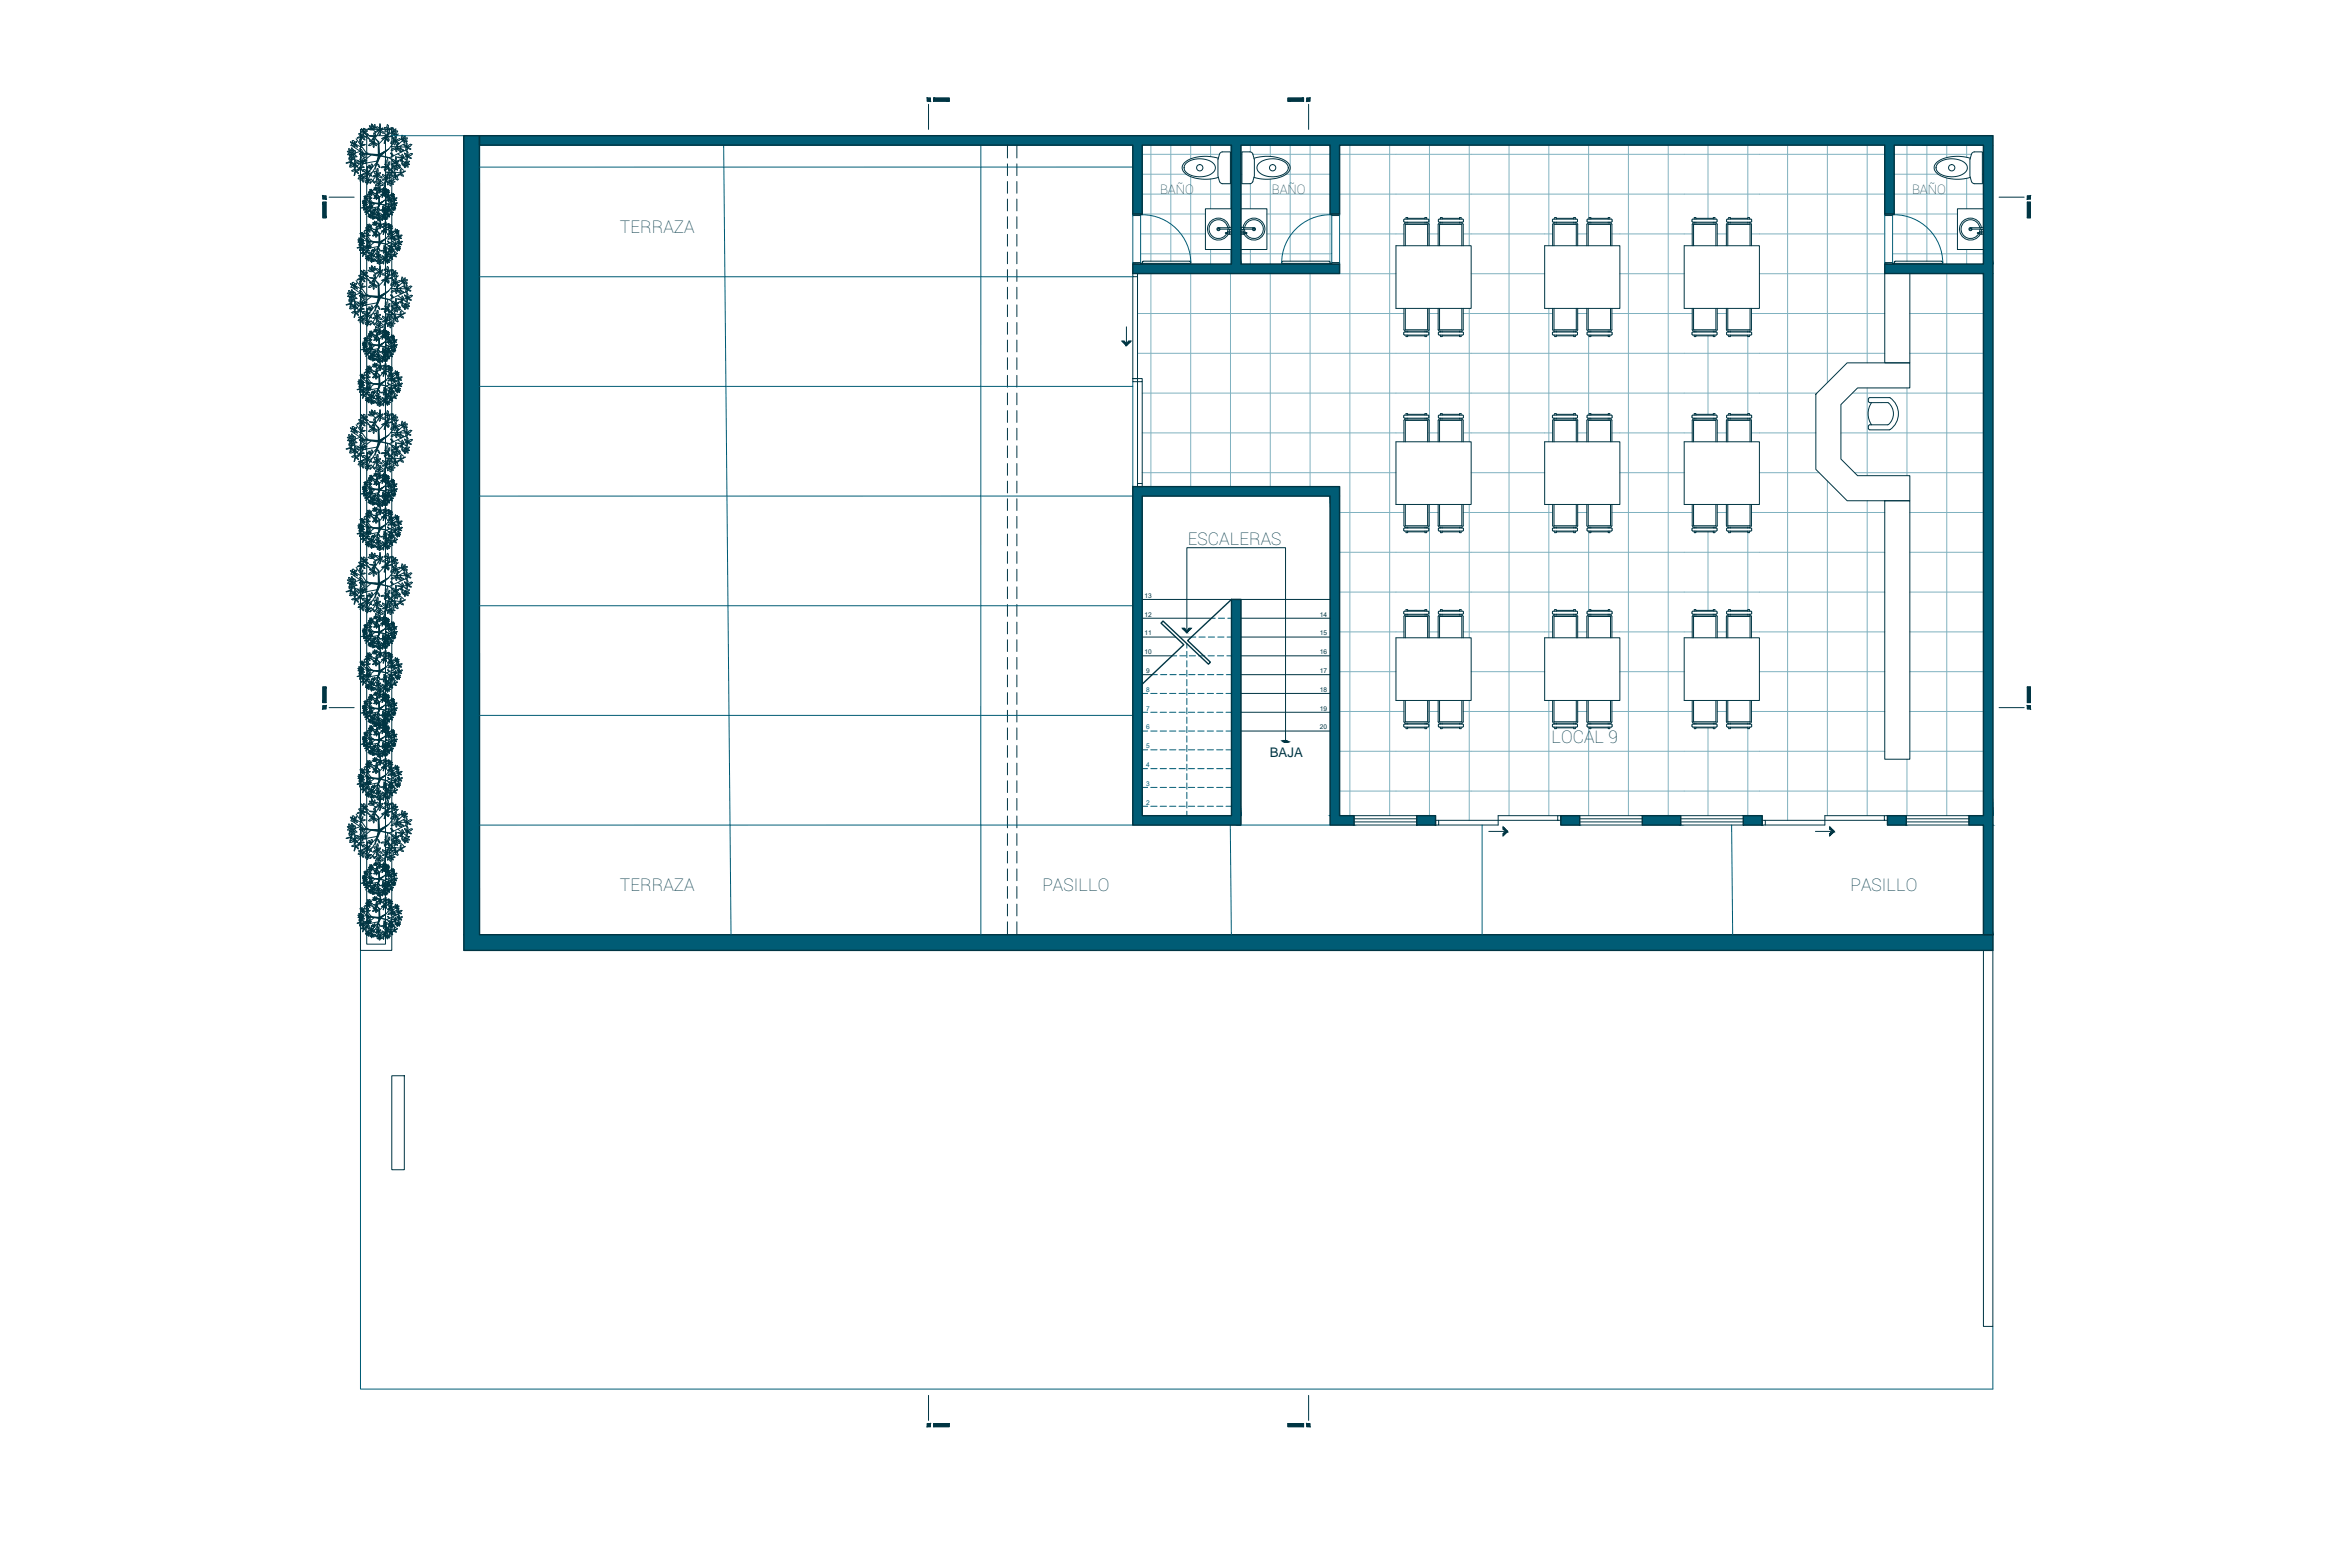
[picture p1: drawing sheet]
<svg xmlns="http://www.w3.org/2000/svg" width="1500mm" height="1000mm" viewBox="0 0 1500 1000" stroke-linecap="round" stroke-linejoin="round" font-family="sans-serif">
<defs><g id="words">
<g font-size="11.2" fill="#003543">
<text x="396" y="149">TERRAZA</text>
<text x="758" y="348">ESCALERAS</text>
<text x="990" y="474">LOCAL 9</text>
<text x="396" y="569">TERRAZA</text>
<text x="665" y="569">PASILLO</text>
<text x="1181" y="569">PASILLO</text>
</g>
<g font-size="8.4" fill="#003543">
<text x="740" y="124">BAÑO</text>
<text x="812" y="124">BAÑO</text>
<text x="1220" y="124">BAÑO</text>
<text x="811" y="483">BAJA</text>
</g>
<g font-size="4.2" fill="#003543">
<text x="730" y="382">13</text>
<text x="730" y="394">12</text>
<text x="842" y="394">14</text>
<text x="730" y="406">11</text>
<text x="842" y="406">15</text>
<text x="730" y="418">10</text>
<text x="842" y="418">16</text>
<text x="732" y="430">9</text>
<text x="842" y="430">17</text>
<text x="842" y="442">18</text>
<text x="842" y="454">19</text>
<text x="842" y="466">20</text>
</g>
<g font-size="4.2" fill="#005c75">
<text x="732" y="442">8</text>
<text x="732" y="454">7</text>
<text x="732" y="466">6</text>
<text x="732" y="478">5</text>
<text x="732" y="490">4</text>
<text x="732" y="502">3</text>
<text x="732" y="514">2</text>
</g>
</g></defs>
<!-- layer: Losetas -->
<g fill="none" stroke="#80b2c0" stroke-width=".64">
<path d="M729 98h49M735 93v74M747 93v74M760 93v8M773 93v7M785 98h1M785 93v40M792 98h1M798 93v4M800 98h49M811 93v7M824 93v14"/>
<path d="M836 93v74M849 93v74M855 98h348M862 93v428M887 93v428M912 93v64M938 93v64M963 93v428M989 93v64M1014 93v47M1039 93v428M1065 93v428"/>
<path d="M1090 93v46M1116 93v46M1141 93v431M1166 93v151M1192 93v139M1209 98h49M1217 93v74M1230 93v74M1243 93v8M1255 93v7M1265 98h1M729 111h28"/>
<path d="M760 113v54M773 114v19M785 111h1M792 111h1M798 117v16M811 114v55M821 111h28M824 107v60M1209 111h28M1243 114v55M1255 114v19M1265 111h1"/>
<path d="M729 124h57M729 137h40M792 124h57M809 137h40M855 124h348M1209 124h57M1209 137h40M728 149h41M773 159v10M785 159v10M798 159v10M809 149h41"/>
<path d="M855 149h41M912 149h6M934 149h57M1007 149h6M1029 149h51M1096 149h6M1118 149h85M1208 149h41M1255 159v10M726 175h165M728 162h58M735 168v1"/>
<path d="M735 175v136M747 168v1M760 168v1M760 175v136M785 175v136M792 162h58M811 175v136M824 168v1M836 168v1M836 175v136M849 168v1M939 175h47"/>
<path d="M1034 175h41M1123 175h80M1208 162h58M1217 168v1M1219 175h47M1230 168v1M1243 175v346M912 197v85M938 197v85M989 197v85M726 200h170M912 200h6"/>
<path d="M934 200h57M1007 200h6M1014 214v51M1029 200h51M1090 214v50M1096 200h6M1116 215v49M1118 200h85M1219 200h47M726 225h477M1219 225h47M729 251h431"/>
<path d="M1182 251h84M1192 248v56M1217 248v56M729 276h167M912 276h6M934 276h57M1007 276h6M1029 276h51M1096 276h6M1118 276h41M1175 276h91M729 302h162"/>
<path d="M939 302h47M1034 302h41M1123 302h38M1166 307v214M1184 302h82M1192 320v201M855 327h41M912 327h6M912 322v85M934 327h57M938 322v85M989 322v85"/>
<path d="M1007 327h6M1014 339v51M1029 327h51M1090 339v51M1096 327h6M1116 340v49M1118 327h85M1219 327h47M855 352h348M1219 352h47M855 378h348M1219 378h47"/>
<path d="M855 403h41M912 403h6M934 403h57M1007 403h6M1029 403h51M1096 403h6M1118 403h85M1219 403h47M855 429h36M939 429h47M1034 429h41M1123 429h80"/>
<path d="M1219 429h47M855 454h41M912 454h6M912 447v74M934 454h57M938 447v77M989 447v74M1007 454h6M1029 454h51M1096 454h6M1118 454h85M1219 454h47"/>
<path d="M855 479h348M1014 464v57M1090 465v56M1116 465v56M1219 479h47M1217 485v36M855 505h411"/>
</g>
<!-- layer: Muro Relleno -->
<g fill="#005c75" stroke="#005c75" stroke-width=".64">
<path d="M306 87h966z"/>
<path d="M306 93h417z"/>
<path d="M306 87l966 6v-6zM306 87l966 6h-966z"/>
<path d="M723 93h6zM723 93h6z"/>
<path d="M1203 93l6 44v-44zM1203 93l6 44h-6z"/>
<path d="M849 93l6 44v-44zM849 93l6 44h-6z"/>
<path d="M723 93l6 44v-44zM723 93l6 44h-6z"/>
<path d="M1266 93l6 76v-76zM1266 93l6 76h-6z"/>
<path d="M786 93l6 76v-76zM786 93l6 76h-6z"/>
<path d="M1203 169l69 6v-6zM1203 169l69 6h-69z"/>
<path d="M723 169l132 6v-6zM723 169l132 6h-132z"/>
<path d="M1266 175l6 346v-346zM1266 175l6 346h-6z"/>
<path d="M1257 521l15 6v-6zM1257 521l15 6h-15z"/>
<path d="M1266 527l6 70v-70zM1266 527l6 70h-6z"/>
<path d="M723 311l132 6v-6zM723 311l132 6h-132z"/>
<path d="M849 317l6 204v-204zM849 317l6 204h-6z"/>
<path d="M786 383l6 138v-138zM786 383l6 138h-6z"/>
<path d="M723 317l6 204v-204zM723 317l6 204h-6z"/>
<path d="M849 521l15 6v-6zM849 521l15 6h-15z"/>
<path d="M723 521l69 6v-6zM723 521l69 6h-69z"/>
<path d="M1205 521l12 6v-6zM1205 521l12 6h-12z"/>
<path d="M1113 521l12 6v-6zM1113 521l12 6h-12z"/>
<path d="M1048 521l25 6v-6zM1048 521l25 6h-25z"/>
<path d="M996 521l12 6v-6zM996 521l12 6h-12z"/>
<path d="M296 87l10 510v-510zM296 87l10 510h-10z"/>
<path d="M296 597l976 10v-10zM296 597l976 10h-976z"/>
<path d="M904 521l12 6v-6zM904 521l12 6h-12z"/>
</g>
<!-- layer: Muebles -->
<g fill="none" stroke="#003543" stroke-width=".64">
<path d="M779 98l1-1h5v20h-5l-1-1a25 25 0 0 1-1-18zM800 98l1 4v10l-1 4M800 98l-2-1h-5v20h5l2-1M1259 98l1-1h5v20h-5l-1-1a25 25 0 0 1-1-18zM757 104a14 14 0 0 1 18 1 5 5 0 0 1-3 7 14 14 0 0 1-16-3v-3zM778 101a23 23 0 0 0-22 3 5 5 0 0 0 3 8 27 27 0 0 0 19 1M800 101a23 23 0 0 1 23 3 5 5 0 0 1-4 8 27 27 0 0 1-19 1M803 105a13 13 0 0 1 19 1 5 5 0 0 1-4 6 13 13 0 0 1-16-4v-1zM1237 104a14 14 0 0 1 18 1 5 5 0 0 1-3 7 14 14 0 0 1-16-3v-3zM1258 101a23 23 0 0 0-22 3 5 5 0 0 0 2 8 26 26 0 0 0 20 1M786 133h-17v26h17M792 133h17v26h-17"/>
<path d="M896 140h15l1 1-1 1h-14l-1-1zM897 140v-1h2v1M899 139h11M910 140v-1h1v1M919 140h15M919 140h-1l1 2M919 140v-1h2v1M921 139h11M932 140v-1h1v1M991 140h15l1 1-1 1h-14l-1-1zM992 140v-1h1v1M993 139h12"/>
<path d="M1005 140v-1h1v1M1013 140h15l1 1-1 1h-14l-1-1zM1014 140v-1h1v1M1015 139h12M1027 140v-1h1v1M1080 140h15l1 1-1 1h-14l-1-1zM1081 140v-1h2v1M1083 139h11M1094 140v-1h1v1M1103 140v-1h1v1M1104 139h12M1116 140v-1h1v1"/>
<path d="M1117 140h-14h-1l1 2h14M1118 140h.1M1266 133h-17v26h17M779 146h5M779 145h5M779 145l-1 1a1 1 0 0 1 0 1 1 1 0 0 1-1 0 1 1 0 0 1 0-2h1M784 149h-2h2M784 145a6 6 0 0 0-9-4 6 6 0 0 0-1 9 6 6 0 0 0 9-1M784 146l-1 2M784 148v1M785 145a7 7 0 0 0-10-5 7 7 0 0 0-2 11 7 7 0 0 0 11-2M785 148v1"/>
<path d="M785 147v1M786 145h-2v2h2M786 148h-2v1h2M786 148v2M786 145v2M792 148v2M792 145v2M792 145h2v2h-2M792 148h3v1h-3M793 148v1M793 147l1 2M793 145a7 7 0 0 1 11-5 7 7 0 0 1 1 11 7 7 0 0 1-11-2"/>
<path d="M794 145h5l1 1h-1M794 146h5M794 146l1 2M794 145a6 6 0 0 1 9-4 6 6 0 0 1 2 9 6 6 0 0 1-10-1M795 149h1h-1M800 145a1 1 0 0 1 1 1 1 1 0 0 1 0 1 1.1 1.1 0 0 1-2-1M891 157h48v40h-48zM896 157v-14l1-1 15 1v14M897 157v-14h14v14M897 142h.1M899 142h.1M910 142h.1"/>
<path d="M911 142h.1M918 157v-14l1-1 15 1v14M919 143v14M919 143h14v14M919 142h.1M921 142h.1M932 142h.1M933 142h.1M934 140v1M934 141v1h-15M986 157h48v40h-48zM991 157v-14l1-1 15 1v14"/>
<path d="M992 157v-14h14v14M992 142h.1M993 142h.1M1005 142h.1M1006 142h.1M1013 143v14M1014 143h14v14M1014 142l15 1v14M1014 143v14M1014 142l-1 1M1014 142h.1M1015 142h.1"/>
<path d="M1027 142h.1M1028 142h.1M1075 157h48v40h-48zM1080 157v-14l1-1 15 1v14M1081 157v-14h14v14M1081 142h.1M1083 142h.1M1094 142h.1M1095 142h.1M1102 157v-14l1-1 15 1v14M1103 142h.1M1104 142h.1"/>
<path d="M1116 142h.1M1117 142h.1M1117 143v14M1117 143h-14v14M1118 140v1M1118 141v1M1259 146h5M1263 149h-1h1M1264 145a6 6 0 0 0-9-4 6 6 0 0 0-1 9 6 6 0 0 0 9-1M1264 146l-1 2M1264 145l-6 1a1.1 1.1 0 0 1 0 1 1.1 1.1 0 0 1-2-1 1.1 1.1 0 0 1 2-1M1264 148v1"/>
<path d="M1265 145a7 7 0 0 0-10-5 7 7 0 0 0-2 11 7 7 0 0 0 11-2M1265 147v2M1266 145h-2v2h2M1266 148h-3v1h3M1266 148v2M1266 145v2M1203 175h16v57h-16zM896 197v13l1 1h15v-14M897 197v13h14M911 197v13M918 197v13l1 1h15v-14M919 197v13"/>
<path d="M933 197v13M991 197v13l1 1h15v-14M992 197v13M1006 197v13h-14M1013 197v13M1014 197v13M1028 197v13h-14M1029 197v14h-15M1080 197v13l1 1h15v-14M1081 197v13h14M1095 197v13M1102 197v13l1 1h15v-14"/>
<path d="M1103 197v13h14M1117 197v13M897 212h14M897 212h-1l1 2h14l1-1-1-1M897 214v1h2v-1M897 211v1M899 211v1M899 214h11M910 211v1M910 214v1h1v-1M911 211v1M911 210h.1"/>
<path d="M919 212h15M919 212h-1l1 2M919 210h.1M919 210h14M919 214v1h2v-1M919 211v1M921 211v1M921 214h11M932 214v1h1v-1M932 211v1M933 211v1M933 210h.1"/>
<path d="M934 212h.1M934 212v1M934 213v1h-15M992 212h14M992 212h-1l1 2h14l1-1-1-1M992 210h.1M992 214v1h1v-1M992 211v1M993 211v1M993 214h12M1005 211v1M1005 214v1h1v-1"/>
<path d="M1006 211v1M1013 210l1 1M1014 212h14M1014 212h-1l1 2h14l1-1-1-1M1014 210h.1M1014 214v1h1v-1M1014 211v1M1015 211v1M1015 214h12M1027 214v1h1v-1M1027 211v1M1028 211v1"/>
<path d="M1081 212h14M1081 212h-1l1 2h14l1-1-1-1M1081 214v1h2v-1M1081 211v1M1083 211v1M1083 214h11M1094 211v1M1094 214v1h1v-1M1095 211v1M1095 210h.1M1103 212h14M1103 212h-1l1 2h14"/>
<path d="M1103 214v1h1v-1M1103 211v1M1104 211v1M1104 214h12M1116 214v1h1v-1M1116 211v1M1117 211v1M1117 210h.1M1118 212h.1M1118 212v1M1118 213v1M1159 252l20-20h40v16h-33l-11 10v35l11 11h33v16h-40l-20-20z"/>
<path d="M1195 257a13 13 0 0 0 0 14M1206 257a9 9 0 0 1 0 14M1206 254h-12h-1v2v1h12M1207 254a12 12 0 0 1 0 20M896 266l1-1h15v1M896 266l1 1h14l1-1M897 265v-1h2v1M897 267h.1M899 264h11M899 267h.1M910 265v-1h1v1M910 267h.1"/>
<path d="M911 267h.1M911 268h-14v14M911 268h.1M911 268v14M918 266l1 1M919 265h15v1M919 265l-1 1M919 268v14M919 268h14M919 268h.1M919 265v-1h2v1M919 267h.1"/>
<path d="M921 264h11M921 267h.1M932 265v-1h1v1M932 267h.1M933 267h.1M933 268h.1M933 268v14M934 266h.1M934 266v1h-15M991 266l1-1h15v1M991 266l1 1h14l1-1M992 268v14"/>
<path d="M992 268h14v14M992 268h.1M992 265v-1h1v1M992 267h.1M993 264h12M993 267h.1M1005 265v-1h1v1M1005 267h.1M1006 267h.1M1013 268v14M1013 266v-1h15l1 1M1013 266l1 1h14l1-1"/>
<path d="M1014 268v14M1014 268h14v14M1014 267l15 1v14M1014 268h.1M1014 267l-1 1M1014 265v-1h1v1M1014 267h.1M1015 264h12M1015 267h.1M1027 265v-1h1v1M1027 267h.1M1028 267h.1"/>
<path d="M1080 266l1-1h15v1M1080 266l1 1h14l1-1M1081 265v-1h2v1M1081 267h.1M1083 267h.1M1083 264h11M1094 265v-1h1v1M1094 267h.1M1095 267h.1M1095 268h-14v14M1095 268h.1M1095 268v14"/>
<path d="M1102 266l1 1h14M1103 265v-1h1v1M1103 267h.1M1104 267h.1M1104 264h12M1116 265v-1h1v1M1116 267h.1M1117 267h.1M1117 268h-14v14M1117 268h.1M1117 268v14M1117 265h-14l-1 1"/>
<path d="M1118 265v1M1118 266h.1M1118 266v1M1193 272v2h1h12M1205 271h-11l-1 1M891 282h48v40h-48zM896 282v-14l15-1 1 1v14M918 282v-14l1-1 15 1v14M986 282h48v40h-48zM991 282v-14l15-1 1 1v14M1075 282h48v40h-48zM1080 282v-14l15-1 1 1v14"/>
<path d="M1102 282v-14l1-1 15 1v14M1203 320h16v165h-16zM896 322v13l1 1h15v-14M896 337h15l1 1-1 1h-14h-1zM897 322v14l14-1v-13M897 339v1h2v-1M897 336v1M899 339h11M899 336v1M910 339v1h1v-1M910 336v1M911 336v1"/>
<path d="M918 322v14h15l1-1v-13M919 337h15v1M919 337l-1 1 1 1M919 322v13M919 339v1h2v-1M919 336v1M921 339h11M921 336v1M932 339v1h1v-1M932 336v1M933 336v1M933 322v13h-14"/>
<path d="M934 338h.1M934 338v1h-15M991 322v13l1 1h15v-14M991 337h15l1 1-1 1h-14h-1zM992 322v14l14-1v-13M992 339v1h1v-1M992 336v1M993 339h12M993 336v1M1005 339v1h1v-1M1005 336v1M1006 336v1"/>
<path d="M1013 322v13M1013 335l1 1M1013 337h15l1 1-1 1h-14h-1zM1014 322v14M1014 339v1h1v-1M1014 336v1M1015 339h12M1015 336v1M1027 339v1h1v-1M1027 336v1M1028 336v1M1028 322v13l-14 1"/>
<path d="M1029 322v14h-15M1080 322v13l1 1h15v-14M1080 337h15l1 1-1 1h-14h-1zM1081 322v14l14-1v-13M1081 339v1h2v-1M1081 336v1M1083 339h11M1083 336v1M1094 339v1h1v-1M1094 336v1M1095 336v1M1102 322v14h15l1-1v-13"/>
<path d="M1103 322v13h14M1103 339v1h1v-1M1103 336v1M1104 339h12M1104 336v1M1116 339v1h1v-1M1116 336v1M1117 336v1M1117 322v13M1117 337h-14l-1 1 1 1h14M1118 337v1M1118 338h.1"/>
<path d="M1118 338v1M896 390h15l1 1-1 1h-14h-1zM897 390v-1h2v1M897 392v1M899 390h11M899 392v1M910 390v-1h1v1M910 392v1M911 392v1M919 390h15v1M919 390l-1 1 1 1M919 394v13"/>
<path d="M919 394h14v13M919 390v-1h2v1M919 392v1M921 390h11M921 392v1M932 390v-1h1v1M932 392v1M933 392v1M934 391h.1M934 391v1h-15M991 390h15l1 1-1 1h-14h-1zM992 390v-1h1v1"/>
<path d="M992 392v1M993 390h12M993 392v1M1005 390v-1h1v1M1005 392v1M1006 392v1M1013 394v13M1013 390h15l1 1-1 1h-14h-1zM1014 393l14 1v13M1014 393h15v14M1014 393v14M1014 393l-1 1"/>
<path d="M1014 390v-1h1v1M1014 392v1M1015 390h12M1015 392v1M1027 390v-1h1v1M1027 392v1M1028 392v1M1080 390h15l1 1-1 1h-14l-1-1zM1081 390v-1h2v1M1081 392v1M1083 392v1M1083 390h11"/>
<path d="M1094 390v-1h1v1M1094 392v1M1095 392v1M1103 390v-1h1v1M1103 392v1M1104 392v1M1104 390h12M1116 390v-1h1v1M1116 392v1M1117 392v1M1117 394v13M1117 394h-14v13"/>
<path d="M1117 390h-14l-1 1 1 1h14M1118 390v1M1118 391h.1M1118 391v1M891 407h48v40h-48zM896 407v-13l1-1h15v14M897 407v-14l14 1v13M918 407v-13l1-1h15v14M986 407h48v40h-48zM991 407v-13l1-1h15v14M992 407v-14l14 1v13M1075 407h48v40h-48z"/>
<path d="M1080 407v-13l1-1h15v14M1081 407v-14l14 1v13M1102 407v-13l1-1h15v14M896 447v14l1 1 15-1v-14M897 447v14h14M911 447v14M918 447v14l1 1 15-1v-14M919 447v14M933 447v14M991 447v14l1 1 15-1v-14M992 447v14M1006 447v14h-14"/>
<path d="M1013 447v14M1014 447v14M1028 447v14h-14M1029 447v14l-15 1M1080 447v14l1 1 15-1v-14M1081 447v14h14M1095 447v14M1102 447v14l1 1 15-1v-14M1103 447v14h14M1117 447v14M897 462h14M897 462l-1 1 1 1h14l1-1-1-1"/>
<path d="M897 464v1h2v-1M897 462h.1M899 465h11M899 462h.1M910 464v1h1v-1M910 462h.1M911 462h.1M911 461h.1M919 462h15M919 462l-1 1 1 1M919 461h.1M919 461h14"/>
<path d="M919 464v1h2v-1M919 462h.1M921 465h11M921 462h.1M932 464v1h1v-1M932 462h.1M933 462h.1M933 461h.1M934 462v1M934 463h.1M934 463v1h-15M992 462h14"/>
<path d="M992 462l-1 1 1 1h14l1-1-1-1M992 461h.1M992 464v1h1v-1M992 462h.1M993 465h12M993 462h.1M1005 464v1h1v-1M1005 462h.1M1006 462h.1M1013 461l1 1M1014 462h14M1014 462l-1 1 1 1h14l1-1-1-1"/>
<path d="M1014 461h.1M1014 464v1h1v-1M1014 462h.1M1015 465h12M1015 462h.1M1027 464v1h1v-1M1027 462h.1M1028 462h.1M1081 462h14M1081 462l-1 1 1 1h14l1-1-1-1M1081 464v1h2v-1M1081 462h.1"/>
<path d="M1083 462h.1M1083 465h11M1094 462h.1M1094 464v1h1v-1M1095 462h.1M1095 461h.1M1103 462h14M1103 462l-1 1 1 1h14M1103 464v1h1v-1M1103 462h.1M1104 462h.1M1104 465h12"/>
<path d="M1116 464v1h1v-1M1116 462h.1M1117 462h.1M1117 461h.1M1118 462v1M1118 463h.1M1118 463v1"/>
<circle cx="766" cy="107" r="2"/>
<circle cx="812" cy="107" r="2"/>
<circle cx="1246" cy="107" r="2"/>
<circle cx="778" cy="146" r=".6"/>
<circle cx="800" cy="146" r=".6"/>
<circle cx="1258" cy="146" r=".6"/>
</g>
<!-- layer: H. Medio -->
<g fill="none" stroke="#005c75" stroke-width=".64">
<path d="M230 87v800h1042M773 395h3M778 395h4M784 395h2M748 419h3M753 419h4M758 411v3M758 416v4M759 419h4M760 407h3M765 419h4M765 407h4"/>
<path d="M771 419h4M771 407h4M777 419h4M777 407h4M783 419h3M783 407h3M735 431h4M741 431h4M747 431h4M753 431h4M758 422v4M758 428v4"/>
<path d="M758 434v4M758 440v4M759 431h4M765 431h4M771 431h4M777 431h4M783 431h3M729 455h4M729 443h4M735 455h4M735 443h4M741 455h4"/>
<path d="M741 443h4M747 455h4M747 443h4M753 455h4M753 443h4M758 446v4M758 452v4M758 458v4M759 455h4M759 443h4M765 455h4M765 443h4"/>
<path d="M771 455h4M771 443h4M777 455h4M777 443h4M783 455h3M783 443h3M729 479h4M729 467h4M735 479h4M735 467h4M741 479h4M741 467h4"/>
<path d="M747 479h4M747 467h4M753 479h4M753 467h4M758 464v4M758 470v4M758 476v4M759 479h4M759 467h4M765 479h4M765 467h4M771 479h4"/>
<path d="M771 467h4M777 479h4M777 467h4M783 479h3M783 467h3M729 491h4M735 491h4M741 491h4M747 491h4M753 491h4M758 482v4M758 488v4"/>
<path d="M758 494v4M758 500v4M759 491h4M765 491h4M771 491h4M777 491h4M783 491h3M729 515h4M729 503h4M735 515h4M735 503h4M741 515h4"/>
<path d="M741 503h4M747 515h4M747 503h4M753 515h4M753 503h4M758 506v4M758 512v4M758 518v3M759 515h4M759 503h4M765 515h4M765 503h4"/>
<path d="M771 515h4M771 503h4M777 515h4M777 503h4M783 515h3M783 503h3"/>
</g>
<!-- layer: C. Gruesa -->
<path d="M296 87h10v510h966v10h-976zM306 87h966v510h-6v-70h-9v-6h9v-346h-63v-6h63v-76h-57v44h-6v-44h-348v44h-6v-44h-57v76h63v6h-132v-6h63v-76h-57v44h-6v-44h-417zM723 311h132v210h9v6h-15v-210h-120v204h57v-138h6v144h-69zM904 521h12v6h-12zM996 521h12v6h-12zM1048 521h25v6h-25zM1113 521h12v6h-12zM1205 521h12v6h-12z" fill="none" stroke="#003543" stroke-width=".89"/>
<!-- layer: C. Delgada -->
<g fill="none" stroke="#003543" stroke-width=".64">
<path d="M592 63h2v2h-2zM596 63h10v2h-10zM822 63h10v2h-10zM834 63h2v2h-2zM234 87h12v516h-12zM643 93v8M649 93v8M643 105v7M643 116v7M649 105v7M649 116v7M206 129h2v10h-2z"/>
<path d="M206 125h2v2h-2zM643 127v8M643 138v8M649 127v8M649 138v8M1294 129h2v10h-2zM1294 125h2v2h-2zM643 150v7M649 150v7M643 161v7M643 172v8M649 161v7"/>
<path d="M649 172v8M723 177v65h3v-65M643 183v8M643 195v7M649 183v8M649 195v7M643 206v7M643 217v8M649 206v7M649 217v8M643 228v8M643 240v7"/>
<path d="M649 228v8M649 240v7M643 251v7M649 251v7M726 244v65M729 244v65M643 262v8M643 273v8M649 262v8M649 273v8M643 285v7M643 296v7"/>
<path d="M649 285v7M649 296v7M643 307v8M643 318v8M649 307v8M649 318v8M643 330v7M649 330v7M643 341v7M643 352v8M649 341v7M649 352v8"/>
<path d="M643 363v8M643 375v7M649 363v8M649 375v7M643 386v7M643 397v8M649 386v7M649 397v8M643 408v8M643 420v7M649 408v8M649 420v7"/>
<path d="M206 438h2v10h-2zM643 431v7M649 431v7M1294 438h2v10h-2zM206 450h2v2h-2zM643 442v8M643 453v8M649 442v8M649 453v8M1294 450h2v2h-2zM643 465v7M643 476v7"/>
<path d="M649 465v7M649 476v7M643 487v8M643 498v8M649 487v8M649 498v8M643 510v7M649 510v7M643 521v7M643 532v8M649 521v7M649 532v8"/>
<path d="M864 525h40M864 523h40M918 524h76M994 521h-38v6h-38M1008 525h40M1008 523h40M1073 525h40M1073 523h40M1127 524h76M1203 521h-38v6h-38M1217 525h40M1217 523h40"/>
<path d="M643 543v8M643 555v7M649 543v8M649 555v7M643 566v7M643 577v8M649 566v7M649 577v8M643 588v9M649 588v9M592 909h2v2h-2zM596 909h10v2h-10z"/>
<path d="M822 909h10v2h-10zM834 909h2v2h-2z"/>
</g>
<!-- layer: C. Media -->
<g fill="none" stroke="#003543" stroke-width=".64">
<path d="M230 83h20v524h-20zM723 175h3v2h-3zM716 218h2l1 2 1-2h2l-3 3zM723 242h3v2h-3zM726 242h3v2h-3zM726 309h3v2h-3zM755 401h1l2 2 1-2h1l-2 3zM758 403v-53h63v123M864 521h40M864 527h40M916 524h2v3h-2zM959 528l3 3-3 2v-1l3-1-3-2z"/>
<path d="M994 521h2v3h-2zM1008 521h40M1008 527h40M1073 521h40M1073 527h40M1125 524h2v3h-2zM1168 528l3 3-3 2v-1l2-1-2-2zM1203 521h2v3h-2zM1217 521h40M1217 527h40M1266 607v240h6v-240M250 687h8v60h-8z"/>
<circle cx="821" cy="473" r=".6"/>
</g>
<!-- layer: Puertas -->
<path d="M723 137h6l-6 1zM849 137h6v1h-5zM1203 137h6l-6 1zM723 168h5l1 1h-6zM729 167h31v1h-31zM818 167h31v1h-31zM849 168h1h5v1h-6zM1203 168h5l1 1h-6zM1209 167h31v1h-31z" fill="none" stroke="#003543" stroke-width=".64"/>
<path d="M728 138v30M729 137a31 31 0 0 1 31 31M849 137a31 31 0 0 0-31 31M850 138v30M1208 138v30M1209 137a31 31 0 0 1 31 31" fill="none" stroke="#005c75" stroke-width=".64"/>
<!-- layer: C. Delgada -->
<g fill="#003543" stroke="#003543" stroke-width=".64">
<path d="M206 438h2l-2 10zM208 438l-2 10h2z"/>
<path d="M206 450h2l-2 2zM208 450l-2 2h2z"/>
<path d="M206 129v10h2zM206 129h2v10z"/>
<path d="M206 125v2h2zM206 125h2v2z"/>
<path d="M596 911h10v-2zM596 909h10l-10 2z"/>
<path d="M592 911h2v-2zM592 909h2l-2 2z"/>
<path d="M1294 438l2 10v-10zM1294 438l2 10h-2z"/>
<path d="M1294 450l2 2v-2zM1294 450l2 2h-2z"/>
<path d="M1296 129v10h-2zM1294 129v10l2-10z"/>
<path d="M1294 127l2-2v2zM1294 125v2l2-2z"/>
<path d="M822 909l10 2h-10zM822 909l10 2v-2z"/>
<path d="M834 909l2 2h-2zM834 909l2 2v-2z"/>
<path d="M822 63v2l10-2zM822 65l10-2v2z"/>
<path d="M834 63v2l2-2zM834 65l2-2v2z"/>
<path d="M596 63h10v2zM596 63v2h10z"/>
<path d="M592 63h2v2zM592 63v2h2z"/>
</g>
<path d="M593 67v16M835 67v16M210 126h16M1276 126h16M210 452h16M1276 452h16M593 891v16M835 891v16" fill="none" stroke="#003543" stroke-width=".64"/>
<g fill="none" stroke="#003543" stroke-width=".64">
<path d="M237 79h1v2l-1-1zM239 80l-1 1zM242 79l1 1-1 3zM247 80h1v2l-1-1zM222 97h2zM222 98h3l-2 1h-1zM223 95l1 1h-1zM223 99h2h-1zM224 90l1 2zM224 94l1 1-1 1zM224 92h2l-1 1h-1zM225 90h1v1h-1z"/>
<path d="M225 100h1v2zM225 99h2l1 1h-1zM225 96h1l-1 2zM226 96l1 1-1 1zM226 92v2zM226 91l2-1-1 2h-1zM228 93l-1-1v2M228 88l3-1zM229 85h1l1 2zM229 98h2zM230 95l1 1 1 1v1zM230 84h1h1v1z"/>
<path d="M230 88h1v1l-1 1v1zM230 93l3-1zM231 82l1 2zM231 99l1-1-2 4zM231 88h1l1 1zM231 87h2zM231 91l1-1-1 3zM232 98l1 1v2l-1-1zM232 85l1-1-1 2zM232 82h1v2l-1-1zM232 98h3h-2zM233 85l2 1z"/>
<path d="M233 84h1h-1zM235 82h1l2 1h-2zM235 93l1-1h2l-2 1zM236 80l2 2zM236 87h3zM236 90l2 1zM238 92h1v2zM238 88h1l-1 1zM238 82l2-1-2 1zM238 89h1v2zM239 91v1l1 1zM239 85v1v1v-2z"/>
<path d="M240 84l2-1-3 1zM240 81h1l1 1h-1zM242 84l1 1-1 1zM243 83l2 1v1h-1l-2-1zM243 82h1l-1 1zM244 88h1h1l-2 1zM245 82h2h1l-1 1zM246 86h1l-1 2zM246 83h2l-1 1h-1zM246 88l-1 3zM246 89l2 1zM247 88l1 1v1l-1-1z"/>
<path d="M247 87h3zM248 82l1 1v2l-1-1zM248 85l-1 2zM248 83l2-2v1zM249 98h1l1 2zM250 91l1-1-1 2h-1zM250 85l2 1h-1zM251 95l2-1v1l-2 1h-1zM251 81v1l-1 2v-1zM251 88l1 2-1-1zM252 85l1 1zM252 90l1 1-1 1h-1z"/>
<path d="M252 82h1l-2 2zM252 84h2h-1zM252 90l3 2zM253 87v2h-1zM253 90l2-1h1l-1 1zM253 95v2v-2zM253 95l3 2zM254 91v3zM254 94h2v1h-2zM255 95l3 1zM257 86v1v2l-1-1zM257 98v1v2l-1-2z"/>
<path d="M257 89l2 2h-1zM258 92l2 2h-1zM258 90h2h-1zM258 87h1l-1 2zM258 98l2 2zM258 88h2l-1 1zM260 91v2h-1zM260 94v1l-1 1v-1zM260 94l2 1zM260 97v2zM260 100l2 1zM260 99l2-1h1l-1 1z"/>
<path d="M261 93l1-1h1l-3 2zM221 104l3-1zM223 101l1 1v1l-1-1zM223 100h1l-1 1zM223 106l1-1h2l-2 2zM224 103l2 2zM224 104v2zM225 109l1-1 1 1h-2zM225 100v1v1h-1zM226 105l1 1-1 2zM226 102l1 1-1 2zM227 105l1 2z"/>
<path d="M227 109l-1 3zM227 109l2 2zM228 104l1-1h2l-2 1zM229 114h1h-1zM229 112l2 1zM229 107h1v1l-2 1zM230 107l2 3zM230 102l1 1zM230 107l2-1v1zM230 112h1l1 1zM231 113v1l-1 2zM231 103l1 2h-1z"/>
<path d="M232 111h2l-3 1zM232 101l1 1-1 1-1-1zM232 108h1l1 2-1-1zM232 103l2 1h-1h-1zM232 113v2v1l-1-1zM232 103l2-1zM233 114l2 1h-1zM234 115h1l-2 2v-1zM234 111l1 1-1 2zM234 106l1 1-1 3zM234 110l3 2h-1l-2-1zM235 115h1v2z"/>
<path d="M235 116l-1 2zM235 106l2 2zM235 109h1l-1 1h-1zM235 115l2-1v1zM235 106h1l1 1zM237 105h1l-1 2zM238 115l1 2zM238 112h2l-2 1zM239 110v-1l2 2h-2zM239 120l1 1zM239 116h1l2 1h-1zM240 119v1z"/>
<path d="M240 118l2-1-1 2h-1zM240 113h1v2zM241 120l-1 1zM241 108a3 3 0 0 1 0 3zM241 105h1v2zM241 112l3 2-1-1-2-1zM242 118l1 1-1 1-1-1zM242 111l1-1-1 1h-1zM242 117h1l1 1h-1zM242 119v2zM243 115v1l-1 1zM243 107l4-1z"/>
<path d="M244 115l2-1v1zM244 111l2 1v2l-2-2zM245 120v1zM245 117h1l-1 2zM246 105l1 1zM246 107h1l-1 2-1-1zM246 102l1 1-1 2zM247 114v1l-1 1zM247 110h3zM247 111v1v2zM247 107l2 2zM248 116l1-1-2 1z"/>
<path d="M248 113h1l-1 1h-1zM248 116h1l-1 1v1zM248 104l1-1-1 3-1-1zM249 117l1 1-1 1v-1zM249 111h1l-1 1zM249 115h2l1 1h-1zM249 116h1l1 2zM250 105l2-1-2 1zM250 102h1l1 1h-1zM250 109v-1l-1 1 1 1M250 112l3 1h-2l-1-1zM251 106h2z"/>
<path d="M251 107l1-1-2 2zM251 113h2l-1 1-1 1zM252 110l1 2-1-1zM252 108v-1v2zM253 100v1v3zM253 106v1l1 2zM253 113h1v2l-1-1zM253 106h1l1 1h-1zM253 104l3 2h-2l-1-1zM253 103h2l-1 1h-1zM253 112l2-1-2 2zM254 100l3 1z"/>
<path d="M255 111l2 1h-1zM256 108v2zM256 111l3-2zM256 102l1-1-1 2zM257 103v2zM258 104h1l-1 2zM259 105v2l-1-1zM259 103h2l-2 1zM259 104l2 1zM259 105l1 1 1 1h-1zM259 100h1v1v1l-1-1zM231 133l2-1z"/>
<path d="M232 128v1zM232 131l1 1zM232 130h.1M232 131l1-1-1 1zM232 134l2-1zM232 134h.1M232 129l-1 1h2M232 125l1 1zM233 132l1 1M233 129h-2h2M233 132l-1 2M233 128h.1"/>
<path d="M233 126h1l-1 1zM233 135h1zM233 130h.1M233 130h-1M233 129v1M233 128v1zM233 131v1zM233 125l1 1zM233 130l1 1zM233 130l2 1zM233 126h.1M233 128v1"/>
<path d="M234 137h.1M234 128v2zM234 133v2zM234 126v1zM234 132v1zM234 126v-1v1zM234 133l1 1zM234 135v2zM234 135l1 1zM235 133l1-1zM235 127l-1-1v1M235 124h1z"/>
<path d="M235 136h.1M235 138h1zM235 123l1 1zM235 137h1zM235 134v1zM235 130l1-1zM236 128l1 1zM236 134l1 2zM236 131v1M236 138v1zM236 134h1zM236 124l-1 2z"/>
<path d="M236 127l1-1zM236 121l1 1zM236 133h1zM236 124l1 1zM236 124h2zM236 124h.1M236 126v1zM236 137l1 1M236 138h.1M236 132l1-1v1M236 132h1M237 130l-1 1"/>
<path d="M237 136h1zM237 136h.1M237 135l1 1zM237 138v1zM237 132l1 1h-1M237 132v1M237 132h1zM237 122v1zM237 121v1zM237 130v1v-1M237 130h.1M237 122h-1h1"/>
<path d="M237 122h.1M237 129h1zM237 122l1 1zM237 122h1h-1zM238 138v1zM238 139h-1zM238 136v2zM238 134v2zM238 136l2 1zM238 139h1v1zM238 134h1M238 134h.1"/>
<path d="M238 121h2zM238 136l1-1-1 1zM238 139v1zM238 139h.1M238 138h2zM239 134h.1M239 123l2 1zM239 123h.1M239 133l1 1zM240 126h.1M240 125h.1M240 139l1 1z"/>
<path d="M240 121h.1M240 137h1zM240 124h1l-1 1zM240 121l1-1-1 1zM240 126l-1-1 1 1-1 1 1-1M240 124v2zM240 126v1zM240 136h1zM240 122l1 2zM240 126l1 1zM241 139l1 1zM241 122h1z"/>
<path d="M241 120l1 1zM241 137v2zM242 135v2zM242 133v1zM242 137l1 1zM242 136h1l-1 1zM242 140h1zM242 122v1zM242 122l2 1zM243 138l-1 2zM243 121h.1M243 134h2z"/>
<path d="M243 124h1zM243 139l1-1zM243 137l1 1zM244 139v2zM244 121h1zM244 133l1 1zM244 123v1zM244 134h1l-1 1zM244 132v1zM244 121l1 1h-1zM244 124v2zM244 138h.1"/>
<path d="M244 132h.1M245 124v1zM245 138l-1 1zM245 124l1 1zM245 136h1zM245 136h.1M245 138h1zM245 136v2zM245 139h1zM245 124h2zM245 134l1 1zM245 121l1 1h-1z"/>
<path d="M245 122v2zM245 121h2zM245 132h1l-1 2zM245 139v1zM246 136v1zM246 140v1zM246 139h2zM246 129l1 1zM246 139l1 1zM246 125h1l-1 1zM246 133h1zM247 132h1z"/>
<path d="M247 135h-1l1 1M247 137h1zM247 122l1 1zM247 134v1zM247 128h1h-2zM247 134h1zM247 121v1zM247 124l1 1zM247 138h1h-1zM247 136l1 1zM247 125l1 1zM248 134h.1"/>
<path d="M248 121l-1 1zM248 122h1zM248 125h.1M248 125l1 1zM248 134v1zM248 131v1zM248 137l1 1h-1M248 137v1M248 124v1zM248 125h2zM248 134h1zM248 133l1 1z"/>
<path d="M248 128v1zM248 128l2 1zM248 132h1l-1 1zM248 137h1h-1zM248 126v1zM248 127h2l-1 1zM249 131h1zM249 126h.1M249 132h.1M249 135h1l-1 1zM249 128h2zM249 128h.1"/>
<path d="M249 136l1 1zM250 135h.1M250 136l1-1zM250 131l-1 1zM250 129h.1M250 132v1zM250 123v2zM250 125l1 1M250 130v1zM251 126l1 1zM251 125h1zM251 133v1z"/>
<path d="M251 124v1zM251 129l1 1zM251 124h1zM251 126h.1M251 132h2zM251 133h2zM251 133h.1M252 133v1zM252 131v1zM252 126v1zM252 127v2zM252 127l1 1z"/>
<path d="M252 129v1zM252 130l1 1zM252 130h2zM252 127l1-1-1 1zM228 158h2zM228 158h.1M228 153l2 1zM229 154h2l-2 1zM229 152l1 1zM229 156l1 2zM229 155h2zM229 156l1-1-1 1z"/>
<path d="M229 160l2-1zM230 149l1 1zM230 158l2 1zM230 158v1zM230 152v1zM230 150h1v1h-1zM231 156v1zM231 148l1 1h-1zM231 155l1 1zM231 155h2zM231 152v2zM232 153v1z"/>
<path d="M232 159v2zM232 150l-1 1zM232 157v1v1zM232 149h1l-1 1zM232 159l1 1zM233 158h2h-2zM233 151l-1-1v1M233 147h2zM233 145h1l1 2zM234 154h1zM234 152l1 2v-1zM234 157l1 1z"/>
<path d="M234 145h2zM234 147l1 1-1 1zM234 150h2zM235 143v1zM235 155v-1l-1 2zM235 158v1zM235 147h1zM235 149v1zM235 147l1 1zM235 156h1v1l-1 1zM235 154l1 2zM236 158h1h-1z"/>
<path d="M236 157h1zM236 143v1h-1zM236 145l-1 1zM236 160h.1M236 154h2zM236 145l2 1zM236 144h1l-1 1zM237 160v2zM238 160l1 1zM238 143h2zM238 150h2zM238 159l1 1z"/>
<path d="M238 142l1 1zM238 146l2 1zM238 148l2 1zM239 159v1zM239 141v1zM240 150v1zM240 147l-1 1zM240 148v1zM240 143h1h-1zM240 150l1 1zM240 145l1 2zM240 141v2z"/>
<path d="M241 144h1l-1 1zM241 140h1zM241 143l1-1 1 1zM242 159l1 1zM242 140l1 1h-1zM242 144l1 1v1zM243 141v3zM243 144l2 1zM243 143h1l-1 1zM244 148l1-1zM245 143h1zM245 159l1 1z"/>
<path d="M245 157v1zM245 146h1l-1 1zM245 144h1l-1 1zM245 148v2zM245 148l1 1zM246 147l1 1zM246 141v2zM246 147h2zM246 143l1 2M246 143l1 1v1M246 145v2zM246 143h2z"/>
<path d="M247 158l-1 2zM247 154l2 1zM248 149h1l-2 1zM248 159l1-1zM248 157h1v1zM248 145l1 1zM248 159h2zM248 152h2l-2 1zM248 143v2zM248 147l1 1zM249 145h.1M249 145l1 1z"/>
<path d="M249 149h1l-1 1zM249 143h1l-1 2zM249 144h1v1zM250 149l1 1zM250 155v3zM250 160v1zM250 147v1zM250 159l1 1zM250 148h2zM250 158l2 2zM250 152v1zM250 152l2 1z"/>
<path d="M250 158l1-1-1 1zM250 150v1zM250 151h2l-1 1zM251 156h2zM252 152l1 1zM252 156h1l-1 1zM252 157v2zM252 146v2zM252 154l1 2zM252 148l2 1zM253 150l1 1zM253 148l2 1z"/>
<path d="M253 158h1l-1 1zM253 147v1zM254 154l1 1zM254 148l1-1-1 1zM254 158l2-1-2 1zM254 159v1zM254 158l2 1zM254 156l1-1v1v1zM254 159l1 1zM254 149l1 2zM254 151v2zM255 151l1 1z"/>
<path d="M255 153v2zM255 155l1 1zM255 155l2-1zM255 150h2l-2 1zM228 178h3zM229 176h1l1 2zM230 175l1-1h1v1zM230 178h1v1l-1 2zM230 162l2-1zM231 173l1 1zM231 177l2 1zM231 178h1l1 2z"/>
<path d="M232 162v2zM232 175h1l-1 2zM232 172l1 1v1l-1-1zM232 162l1 1zM233 175l2 2zM233 174h1l-1 1zM233 165h1h-1zM234 164h1zM234 160v1l-1 1zM234 160l1 2zM234 165h1l-1 1zM234 160h2z"/>
<path d="M235 173l1-1 2 1h-2zM235 163h-1l2 1M235 163l1 1M235 163h2h-2zM235 162h.1M235 161h1l1 1h-1zM236 164l-1 3zM236 171l2 1h-1zM236 177l3 1zM236 177h.1M236 166h1l-1 1zM236 165l2 1z"/>
<path d="M237 163h.1M237 163v2zM237 170h1v1l-1-1zM237 163l2 1zM237 166v1zM238 162h-1zM238 166l1-1zM238 166l1 1zM238 178h1l-1 2zM238 172h2l-2 1zM238 179l1 1v2zM239 175v1v2v-2z"/>
<path d="M239 170v1l-1 1zM239 166l2 1zM239 166h.1M240 174h2l-3 1zM240 164l1-1-1 1zM240 162h1l1 1h-2zM240 172l1-1 1 2h-1zM241 166l1 1zM241 168l1-1-1 1zM241 163h.1M241 164v2zM242 161v2z"/>
<path d="M242 163l2 2zM242 174l1 1-1 2zM242 163h1h-1zM242 168h1l-1 1zM242 167l2 1h-1zM242 170l1 1-1 2zM243 174l2 1v1l-1-1-2-1zM243 165l-1 2zM243 160h3zM243 173l1-1-1 2v-1zM244 179l1-1 1 1h-2zM244 166l1-1z"/>
<path d="M244 163l1 2-1-1zM245 167v1zM245 160h1l-1 2zM245 172h2l1 1h-1zM246 165l-1 1zM246 162h.1M246 162l2 1zM246 163v2zM246 176l1 1-1 1zM246 160l1 2zM246 174h2l-1 1h-1zM246 179l-1 3z"/>
<path d="M246 166h1l-1 1zM246 164l1 1h-1zM246 179l2 2zM247 167l-1 1zM247 178l1 1v1l-1-1zM247 178l3-1zM247 170l1 1v2l-1-2zM247 167v1zM247 163h1l-1 1zM247 166h2zM247 166l2 2zM248 173l1 1v1h-1l-1-1z"/>
<path d="M248 161h.1M248 176l-1 2zM248 173l2-1zM248 162v-1v2M248 163l2 1h-2zM248 160h1l-1 1zM249 165h1h-1zM249 162l1 2zM249 161h1l-1 1zM250 164l1 1h-1zM250 164l1-1-1 1zM250 175l2 2h-1z"/>
<path d="M251 172v1l-1 2v-2zM251 178l1 2h-1zM252 163l1 1zM252 175l1 1zM252 161v2zM252 163l2-1zM252 173h1l-2 2zM252 174h2l-1 1zM253 177l-1 3zM257 177v1v2l-1-2zM257 180l2 1h-1zM258 178l1-1-1 2z"/>
<path d="M258 179h2h-1zM221 194h3zM222 187l2 1zM222 188h3l-2 1h-1zM223 185l1 2-1-1zM223 192h1v2l-1-2zM223 190l2-1-1 1zM223 191l1-1-1 2zM223 197l1-1h2l-2 1zM224 181l1 1zM224 194l2 1zM224 194v2z"/>
<path d="M224 185l1 1-1 1zM225 199h1h1l-2 1zM225 191v1v1l-1-1zM225 180h1v2l-1-1zM225 190h1v2zM225 189l2 1 1 1h-1zM225 186l1 1-1 1zM226 182l-2 1 1 1 1-2v2v-1M226 187h1l-1 2zM226 196l1 1-1 1zM226 193l1 1-1 1zM226 181h2l-1 1h-1z"/>
<path d="M227 196l1 1zM227 199l-1 3zM227 200l2 1zM228 195l1-1h2l-2 1zM228 184l-1-1v1M229 197h1v1l-2 1zM229 189l2-1zM230 185l2 3h-1zM230 192h1v2zM230 198l2 2zM230 197h2zM230 183h3z"/>
<path d="M231 189h1l-2 3zM231 181h1l-1 2zM231 194l1 2-1-1zM232 192v-1l1 1-1 2-1-1zM232 189l1 1v1h-1zM232 200h.1M232 199h1l1 1h-1zM232 194h2l-1 1h-1zM232 193h2zM232 188h3l-2 1zM234 197l1 1-1 2zM235 197l2 1z"/>
<path d="M235 200h1l-1 1h-1zM235 183l1-1h2l-2 2zM235 196h1l1 2zM236 180l2 2zM237 195l1 1-1 2zM238 182l1 1v2zM239 182l1 2zM241 198v1v3zM241 195l1 1v1zM243 197h4zM246 195l1 2zM246 198l1-1v1l-1 2-1-1z"/>
<path d="M246 193h1l-1 2zM247 198l2 2zM248 194h1l-1 3-1-1zM249 188l1 1 1 1zM250 181l1-1v1l-2 1zM250 195h2l-2 1zM250 192h1l1 2h-1zM250 199v-1l-1 1 1 2M251 196h2l-1 1zM251 197h1l-2 1zM251 185h2l-3 1zM252 181l1 1-1 1-1-1z"/>
<path d="M252 198v1zM252 180l3 2zM253 191v1v2zM253 197l1 2zM253 196l1 1 1 1h-1zM253 180l2-1h1l-1 1zM253 195l3 1h-2l-1-1zM253 185v2v-1zM253 185l3 2zM253 194l2-1-1 1h-1zM254 182v2zM254 185l2-1v1h-2z"/>
<path d="M254 191h3zM255 185l3 2zM256 199v2zM256 192h1l-1 1zM257 193v1v2zM257 189v1v1l-1-1zM258 183l2 1h-1zM258 180l2 1h-1zM258 195l1-1-1 2zM258 188l2 2zM259 195l-1 2zM259 194l2-1-2 1z"/>
<path d="M259 195l2 1zM259 196h1l1 1h-1zM259 191l1-1v1v2l-1-1zM260 181v3l-1-1zM260 185l-1 2v-2zM260 184l2 2h-1zM260 187v3zM260 190l2 2zM260 190l2-2 1 1-1 1zM261 183h1h1l-3 1zM229 204h1v1h-1zM229 202l2 1z"/>
<path d="M230 202h1l1 2zM231 204v1l-1 1zM231 219l2 1zM232 220h1h-2zM232 202l2-1-3 1zM232 218v1zM232 204v1v2l-1-1zM232 216l1 1zM233 218v1M233 218h.1M233 219v1M233 219h.1"/>
<path d="M233 204l2 1h-1zM233 216l-1 1h2M233 216l1 1M234 219v1zM234 206v-1l1 1-2 1v-1zM234 217h.1M234 217v1v-1M234 216h-1M234 217h1M234 217v1M234 216v1M234 202h1l-1 2z"/>
<path d="M234 216h.1M234 201l3 2h-1l-2-2zM235 215l1-1zM235 206h1v1zM235 206l-1 2zM235 205h2zM235 213l1 1zM236 218l1 2zM236 213h1zM236 214v1l-1 1zM236 217h.1M236 217h1z"/>
<path d="M236 211l1 1zM236 214h.1M236 214l1 1zM236 214h2h-2M236 216v1zM237 214h.1M237 211v1zM237 220h1zM237 213v1M237 213l1 1zM237 212h1l-1 1zM238 206l1 1z"/>
<path d="M238 203l2-1-2 1zM238 211l2 1zM239 217h1zM239 200l2 1h-2zM239 210l1 1zM239 216h1M239 216h.1M239 214h2zM239 206h1l2 1h-2zM240 210v1zM240 209l2-1-1 1h-1zM240 215h.1"/>
<path d="M240 217h.1M240 215l1-1-1 1M240 211h1l-1 1zM240 215v1M240 203l1 1v2zM240 217v1zM240 216l1 1zM240 213l1 1zM241 210l-1 1zM241 212h1zM241 211l1 1zM241 202l3 2h-1l-2-1z"/>
<path d="M242 209v-1l1 1-1 1-1-1zM242 201h1l-1 1h-1zM242 208h1h1l-1 1zM242 212h.1M242 212v2zM242 210v2zM242 212l2 1zM243 205v1l-1 2zM243 211v1zM243 215h1zM244 205h2zM244 202h2v2l-2-1z"/>
<path d="M244 213v2zM244 212h1l-1 1zM244 215v1zM245 215v1zM245 214l1 1zM245 210v1zM245 214h2zM245 212l-1-1 1 1M245 212h.1M245 207l1 1-1 2zM245 212l1 1h-1zM245 213v1z"/>
<path d="M245 213h.1M245 212l2-1zM246 220l1 1zM246 216h1h-1zM247 205l-1 2zM247 213v1zM247 218h1l-2 1zM247 200l3 1zM247 200h.1M247 211v2zM247 215l1 1zM247 202v2z"/>
<path d="M247 213h1zM247 216h1v1zM248 206h1l-2 1zM248 212l-1 1zM248 204l1-1v1l-1 1-1-1zM248 212h1zM248 216h.1M248 216l1 1zM248 218v1zM248 214v1zM248 215h2zM248 207h1l-1 1z"/>
<path d="M248 218l2 1zM248 213h.1M248 216v2zM248 218h2h-1zM249 207l1 1-1 1zM249 202l1-1-1 2zM249 206h2l1 1h-1zM249 207h1l1 1zM249 218l2 1zM250 214v1zM250 215l1 1zM250 202l3 1h-2h-1z"/>
<path d="M251 217v1zM251 215l1 1zM251 214v1zM251 220l1 1zM251 215h1zM251 204h2l-1 1h-1zM252 216v1zM252 200v1l1 2-1-2zM252 218l-1 1zM252 218h1M252 219v2zM252 217h1l-1 1z"/>
<path d="M253 203l1 1v1l-2-1zM253 218h.1M253 202h2l-2 1zM255 201l2 1v1h-1zM256 201l3-1zM230 239l1 1zM231 239l1 1h-1zM231 223h.1M232 240l1-1-1 1zM232 222l1 1zM232 221l1-1zM232 221h1l-1 1z"/>
<path d="M232 224h2zM232 224h.1M233 223l1 1M233 223h-2M233 223l-1 1zM233 226h1zM233 238l2-1zM233 221v1zM233 221l1 1zM233 220l2 1zM233 236h1l1 1zM234 227h.1"/>
<path d="M234 224v1zM234 222v2zM234 224l1 1zM234 226v1zM234 235h2zM234 226l1 1zM234 238h1l-1 2zM235 223h1zM235 234v1zM235 237h1zM235 240v-1v2zM235 237l1 2z"/>
<path d="M235 227h.1M235 228h1zM235 227l1 1zM235 225v1zM235 220h1zM235 235h.1M236 234v1l-1-1zM236 235l-1 2zM236 225l1 1zM236 222v1M236 225h1zM236 227l1 1z"/>
<path d="M236 227h.1M236 235l2 1zM236 220h1l-1 2zM236 235h1h-1zM236 228v1zM236 223v1zM237 222v1zM237 227h1zM237 220v1zM237 225l1 1zM237 228v2zM237 223h1h-1z"/>
<path d="M237 222h1zM237 225h.1M237 229h1l-1 1zM238 234h2zM238 227h.1M238 227v1zM238 229v-1v1M238 229h.1M238 224v2zM238 232l1 1zM238 227l2 1zM238 237h2z"/>
<path d="M238 237h.1M238 229h1v1zM238 239l2 1zM238 224l2 1zM238 226h1h-1zM238 229h2zM239 232v1zM239 225v-1v1M239 224l1 1zM240 229l1 1zM240 238v-1l-1 2zM240 238v1v1z"/>
<path d="M240 228l1-1zM240 236l1 1zM240 226l1 1zM240 232v1zM241 233l-1 1M241 233h.1M241 229l1 1zM241 235h1h-1zM241 233h1l1 1zM241 228v1zM242 225v2zM242 224v1z"/>
<path d="M242 227l1 1zM242 231h1l-1 1zM242 227h1h-1zM242 230l-1 1h1M242 230v1M242 230l1 1zM242 235h1v2zM243 229l-1 1zM243 232v2zM243 235l2 1zM243 225h2zM243 234h1h-1z"/>
<path d="M243 227l1 1zM244 238h1zM244 229h-1zM244 230v1zM244 224h1zM244 224h.1M244 225h1l-1 1zM244 222h.1M244 222v1zM245 233l1 1zM245 229h.1M245 226l1 1z"/>
<path d="M245 229l-1 1zM245 228h1zM245 227v1zM245 225l1 1zM245 236l1 1-1 1zM245 234h1l-1 1zM245 238v2zM245 229h1l-1 1zM245 238l1 1zM245 223h1l-1 1zM245 230v1zM246 228h.1"/>
<path d="M246 237l1 2zM246 232v2zM246 237h2zM246 230v1zM246 227v1zM246 229l2 1zM246 230l1 1zM246 234l1 2-1-1zM246 236v1zM246 224l1-1zM246 239h.1M247 222l1 1z"/>
<path d="M247 226l-1-1 1 2M247 224h1zM247 225v-1v1zM247 234l1-1-2 1zM247 226l1 2zM247 223h.1M247 228v1l1-1M247 228h1M248 240l1-1-1 1h-1zM248 225l-1 1zM248 224v2zM248 221v2z"/>
<path d="M248 228h-2h1M248 228h-1M248 228l1 1-1-1M248 228h.1M248 224l1 1zM248 223l1 1zM248 235l1 1zM248 223l1-1-1 1zM248 227h1l-1 1zM248 233v2zM248 238l1 1zM249 221h.1"/>
<path d="M249 221h1zM249 236h1zM249 239l1 1-1 1zM249 234h1l-1 1zM249 235h1zM249 227l1 1zM250 225h.1M250 239l1 1zM250 225l-1 2zM250 237v2zM250 239l2-1zM250 222l-1 1z"/>
<path d="M250 222v2zM250 220v1zM251 223l-1 1h1M251 223v1M251 226h.1M251 224v1zM251 226l-1 1M251 223h2zM251 223l2 1zM252 224v1zM252 221v1zM252 221l1 1z"/>
<path d="M252 221l2-1zM252 237v2zM252 239l2 1zM253 239h2zM253 237v1zM254 238h1h-1zM254 240v1zM228 249l2-1zM228 244h2zM229 245l2-1-2 1zM229 242l1 1zM229 247l1 1z"/>
<path d="M229 245h2zM229 246h1l-1 1zM229 250h2zM230 248l2 1zM230 248h.1M230 248v2zM230 242v2zM230 240h1v1h-1zM230 252h2zM231 246v1zM231 246l1 1zM231 245l2 1z"/>
<path d="M231 243v1zM232 243v1v1zM232 250v1zM232 240l-1 2zM232 241h.1M232 248v1zM232 241h1M232 249l1 2zM232 252v2zM232 252l1 1zM233 249l2-1-2 1zM233 255h1l-1 1z"/>
<path d="M234 254l1 1zM234 251l-1 1zM234 245h1zM234 242l1 2zM234 247l1 1zM234 251l1 1zM234 251l2-1zM234 254l2 1zM234 241h2zM235 255l-1 2zM235 248v2zM235 245l-1 2z"/>
<path d="M235 253h2l-2 1zM235 247h1l-1 1zM235 245l1 1zM235 252h.1M235 252l1-1 1 2-1-1zM236 248l1 1h-1zM236 255l-1 2zM236 248h1zM236 245h.1M236 245l2-1zM236 257l1-1-1 1zM236 255l2 1z"/>
<path d="M237 253h.1M237 254h.1M237 250v3zM237 254v1zM237 253l2 1zM237 256h1l1 1zM237 257v1zM238 250l1 1zM238 252l-1 1zM238 256h1zM238 241l2-1zM239 256h.1"/>
<path d="M239 249v1v1zM239 256l2 1zM240 240v2zM240 254h1l-1 1zM240 252h1l1 1h-2zM240 240l1 1zM241 257l1 1zM241 258h1l-1 1zM241 255v1zM242 251v3zM242 249l1 2zM242 254l2 1z"/>
<path d="M242 258l1 1h-1zM242 253h1l-1 1zM242 258h2l-1 1zM243 256l-1 2zM243 250h3zM244 256h1zM244 254l1 1zM245 257v2zM245 249l1 1zM245 247v2zM245 251h1l-1 1zM246 256l-1 1z"/>
<path d="M246 253h2zM246 253v2zM246 251l1 1zM246 257l1-1-1 1zM246 255h1h-1zM247 257l-1 1zM247 248l-1 2zM247 257v2zM247 254l1-1-1 1zM247 244l2 2zM247 257l2 1zM248 256l1 1h-1z"/>
<path d="M248 249h1zM248 247h1v1zM248 252v-1v2M248 254h2l-2 1zM248 250h2zM248 251l1-1-1 1zM248 242h2l-2 1zM249 255h1l-1 1zM249 253l1 1zM249 251v1zM250 246v2zM250 250v2z"/>
<path d="M250 254v1v1zM250 250l1 1zM250 249l2 1zM250 242v2zM250 242l2 2zM250 248h1l-1 1zM250 254h1l-1 1zM250 240v2zM250 242h2h-1zM251 246h2zM251 240h.1M251 254h.1"/>
<path d="M252 248h.1M252 242l1 1zM252 253l1 1zM252 252v1zM252 253l2-1zM252 247h1l-1 1zM252 248v1zM252 245l1 1zM253 241l1 1zM253 249h1l-1 1zM254 250v1zM254 244v2z"/>
<path d="M254 248h2l-2 1zM254 249h2zM254 246h1v1zM254 249l1 1zM254 242v2v-1zM255 242l1 1zM255 244v1zM255 246l1 1zM255 245h2zM255 241h2l-2 1zM222 279l2 1zM223 277v1l1 1-1-1z"/>
<path d="M224 273l1 1zM224 277l1 1-1 1zM224 275l2-1-1 2-1-1zM225 272h1v2l-1-1zM225 278l1 1-1 1zM226 279h1l-1 2zM226 274v2zM226 274l2-1-2 1zM228 276l-1-1v1M228 270h3zM229 268h1l1 2zM230 277l1 1 1 2h-1z"/>
<path d="M230 267l2-1v1zM230 270h1v1l-1 2zM230 275h3zM231 265l1 1zM231 269l2 1zM231 273h1l-1 2zM231 270l2 2zM232 267h1l-1 2zM232 264l1 1v1l-1-1zM233 267l2 2zM233 266h1l-1 1zM235 265l1-1 2 1h-2z"/>
<path d="M235 275l1-1h2l-2 2zM236 263l2 1zM236 269l3 1zM236 272l2 2zM237 262h1v1l-1-1zM238 274l1 1v2zM238 270h1l-1 2zM238 264h2l-2 1zM238 271l1 1v2zM239 267v1v2v-2zM239 274l1 2zM239 262v1l-1 1z"/>
<path d="M240 266h2l-3 1zM240 264l1-1 1 2h-1zM242 266l1 1-1 2zM242 262l1 1-1 2zM243 266l2 2-1-1-2-1zM243 265l1-1-1 2zM244 271l1-1 1 1h-2zM245 264h2l1 1h-1zM246 268l1 1-1 1zM246 266h2l-1 1h-1zM246 271l-1 3zM246 271l2 2z"/>
<path d="M247 270l1 1v1l-1-1zM247 270l3-1zM247 262l1 1v2l-1-2zM248 265l1 1v1h-1zM248 268l-1 2zM248 265l2-1zM250 273l1-1v1l-1 1h-1zM250 267l2 2h-1zM251 277h2l-3 1zM251 264v1l-1 2v-2zM251 270l1 2h-1zM252 267l1 1z"/>
<path d="M252 273l1 1-1 1-1-1zM252 265h1l-2 2zM252 266h2l-1 1zM252 273l3 1h-1zM253 270v2l-1-1zM253 272l2-1h1l-1 1zM253 277v2v-1zM253 277l3 2zM254 274v2zM254 277l2-1v1h-2zM255 277l3 2zM257 269v1v2l-1-2z"/>
<path d="M257 272l2 1h-1zM258 275l2 1h-1zM258 272l2 1h-1zM258 270l1-1-1 2zM258 271h2h-1zM260 273v3zM260 277v2l-1-1zM260 276l2 2zM260 279v3zM261 275h1h1l-3 1zM221 286h3zM222 280h3l-2 1h-1z"/>
<path d="M223 284h1v2l-1-2zM223 282l2-1zM223 283l1-1-1 2zM223 289l1-1h2l-2 1zM224 286l2 1zM224 286v2zM225 291h1h1l-2 1zM225 283v1v1l-1-1zM225 282h1v2zM225 281l2 1 1 1h-1zM226 288l1 1-1 1zM226 285l1 1-1 1z"/>
<path d="M227 288l1 1zM227 291l-1 3zM227 292l2 1zM228 287l1-1h2l-2 1zM229 296h1v1h-1zM229 294l2 1zM229 289h1v1l-2 1zM229 281l2-1zM230 284l1 2zM230 290l2 2zM230 297l1-1-1 2zM230 289h2z"/>
<path d="M230 294h1l1 2zM231 281h1l-2 3zM231 286l1 2-1-1zM232 294l2-1-3 1zM232 284v-1l1 1-1 2-1-1zM232 281l1 1v1h-1zM232 292h.1M232 291h1l1 1h-1zM232 286h2l-1 1h-1zM232 296v1v2l-1-1zM232 285h2zM232 280h3l-2 1z"/>
<path d="M233 296l2 1h-1zM234 298h1l-2 1v-1zM234 294h1l-1 2zM234 289l1 1-1 2zM234 293l3 2h-1l-2-2zM235 298h1v1zM235 298l-1 2zM235 289l2 1zM235 292h1l-1 1h-1zM235 297h2zM236 288l1 2zM237 287l1 1-1 2z"/>
<path d="M238 298l1 1zM238 295l2-1-2 1zM239 292l2 1h-2zM239 298h1l2 1h-2zM240 295l1 1v2zM241 290v1v3zM241 287l1 1v1zM241 294l3 2h-1l-2-1zM242 293h1l-2 1zM242 300h1h1l-1 1zM243 297v1l-1 2zM243 289h4z"/>
<path d="M244 297h2zM244 294h2v2l-2-1zM245 299l1 1-1 2zM246 287l1 1v1zM246 290l1-1v1l-1 2-1-1zM246 285h1l-1 2zM247 297l-1 2zM247 292l3 1zM247 294v2zM247 290l2 2zM248 298h1l-2 1zM248 296l1-1v1l-1 1-1-1z"/>
<path d="M248 299h1l-1 1zM248 286h1l-1 3-1-1zM249 299l1 1-1 1zM249 294l1-1-1 2zM249 298h2l1 1h-1zM249 280l1 1 1 1zM250 298l1 2zM250 287h2l-2 1zM250 285l1-1 1 2h-1zM250 291v-1l-1 1 1 2M250 294l3 1-1 1-1-1h-1zM251 288h2z"/>
<path d="M251 289h1l-2 1zM251 296h2l-1 1h-1zM252 292v1l1 2-1-2zM252 290v1zM253 283v1v2zM253 289l1 2zM253 295l1 1v1h-1zM253 288l1 1 1 1h-1zM253 287l2 1 1 1-2-1-1-1zM253 286l2-1-1 1h-1zM253 294h2l-2 1zM254 283h3z"/>
<path d="M255 293l2 1v1h-1zM256 291v2zM256 293l3-1zM256 284h1l-1 1zM257 285v1v2zM257 281v1v1l-1-1zM258 287l1-1-1 2zM258 280l2 2h-1zM259 292h.1M259 288v2l-1-1zM259 286l2-1-2 1zM259 287l2 1z"/>
<path d="M259 283l1-1v1v2l-1-1zM259 288h1l1 1h-1zM260 282l2 2zM260 282l2-2 1 1-1 1zM231 315h.1M231 315h2zM231 311h2zM232 312h1h-2zM232 310v1zM232 314l1 1zM232 313l1-1zM232 313h1l-1 1z"/>
<path d="M232 316h2zM232 316h.1M232 308l1 1zM233 315l1 1M233 315l-1 1M233 310h.1M233 318h1zM233 310v1zM233 313v1zM233 313l1 1zM233 312l2 1zM233 311v1z"/>
<path d="M233 308l-1 1h2M233 308l1 1M234 319h.1M234 311v1zM234 316v1zM234 309v1zM234 308h-1M234 314v2zM234 308v1M234 316l1 1zM234 318v1zM234 318l1 1z"/>
<path d="M234 308h.1M235 315h1zM235 309h-1v1M235 307l1-1zM235 319h.1M235 305l1 1zM235 319l1 1zM235 317v1zM235 312h1zM236 310l1 2zM236 314v1zM236 317l1 1z"/>
<path d="M236 317h1zM236 307l-1 1zM236 319l1 1M236 309h.1M236 309h1zM236 319h.1M236 303l1 1zM236 312h1l-1 2zM236 306h.1M236 315l1 1zM236 306l1 1zM236 306h2h-2"/>
<path d="M236 308v1zM237 306h.1M237 319h1zM237 314v1zM237 312v1zM237 318h.1M237 317l1 1zM237 315h1h-1zM237 314h1zM237 303v1zM237 304l-1 1h1M237 304v1"/>
<path d="M237 317h.1M237 312h1zM237 305v1M237 305l1 1zM237 304h1l-1 1zM238 319h.1M238 319v1zM238 316v2zM238 319l2 1zM238 316l2 1zM238 303l2 1zM238 318h1h-1z"/>
<path d="M239 309h1zM239 316v1zM239 302l1 1zM239 308h1M239 308h.1M239 306h2zM239 316l1 1zM240 302v1zM240 301l2-1-1 1h-1zM240 307h.1M240 309h.1M240 307l1-1-1 1"/>
<path d="M240 320l1-1zM240 303h1l-1 1zM240 307v1M240 309v1zM240 318l1 1zM240 308l1 1zM240 305l1 1zM241 302l-1 1zM241 304h1zM241 303l1 1zM241 320v1zM242 317v2z"/>
<path d="M242 316v1zM242 319l1 1zM242 301v-1l1 1-1 1-1-1zM242 304h.1M242 319h1h-1zM242 304v2zM242 302v2zM242 304l2 1zM243 303v1zM243 317h2zM243 307h1zM243 319l1 1z"/>
<path d="M244 315l1 1zM244 305v2zM244 317h1l-1 1zM244 314h.1M244 304h1l-1 1zM244 307v1zM244 314v1zM245 307v1zM245 306l1 1zM245 318l1 1zM245 319v1zM245 302v1z"/>
<path d="M245 306h2zM245 317l1 1zM245 304l-1-1 1 1M245 304h.1M245 304l1 1zM245 305v1zM245 305h.1M245 304l2-1zM245 315h1l-1 1zM246 320h.1M246 319v1zM246 312l1 1z"/>
<path d="M246 308h1h-1zM246 316l1-1zM247 314l1 1zM247 306h.1M247 318l-1-1 1 2M247 305v1zM247 316h1zM247 310h1l-2 1zM247 317h.1M247 303v2zM247 307l1 1zM247 318l1 2z"/>
<path d="M247 305h1zM247 308h1v1zM247 315h.1M248 304l-1 1zM248 317l-1 1zM248 304h1zM248 308h.1M248 307h.1M248 308h1zM248 310h.1M248 316v2zM248 313v2z"/>
<path d="M248 320h-2h1M248 320h-1M248 320l1 1-1-1M248 320h.1M248 316l1 1zM248 306v1zM248 307h2zM248 315l1 1zM248 310l2 1zM248 315h1h-1zM248 319h1l-1 1zM248 305h.1"/>
<path d="M248 308v2zM248 310h2h-1zM249 313h.1M249 313h1zM249 310l2 1zM249 319l1 1zM250 317h.1M250 319l1-1zM250 317l-1 2zM250 314l-1 1zM250 315v1zM250 306v1z"/>
<path d="M250 307l1 1zM250 312v1zM251 309l1 1zM251 307l1 1zM251 315v1zM251 306v1zM251 307h1zM251 318h.1M251 316v1zM251 315h2zM251 310l1 1zM251 315l2 1z"/>
<path d="M252 316v1zM252 308v1zM252 310h1zM252 313v1zM252 313l-1-1 1 1M252 311v1zM252 313l1 1zM252 313l2-1zM252 309h1l-1 1zM228 336h2zM229 337l2-1-2 1zM229 335h1z"/>
<path d="M229 339l1 1zM229 337h2zM229 338h1l-1 1zM230 331l1 1zM230 334v2zM230 332h1v1h-1zM231 338v1zM231 331l1 1h-1zM231 338l1 1zM231 337l2 1zM231 335v1zM232 335v1v1z"/>
<path d="M232 332v2zM232 333v1M232 340v1zM232 332l1-1-1 1zM232 333h.1M232 333h1M233 330l2-1zM233 328h1l1 1zM234 337l1-1zM234 334l1 2zM234 339l1 1M234 327h1h1z"/>
<path d="M234 330h1l-1 2zM234 333h2zM235 326v1zM235 337l-1 2zM235 329h1zM235 332v-1v2zM235 329l1 2zM235 320l1 1zM235 339h1l-1 1zM235 337l1 1zM236 327l-1 2zM236 340h1z"/>
<path d="M236 326v1l-1-1zM236 321v-1v1zM236 336h2zM236 327l2 1zM236 327h1h-1zM237 320v2zM238 326h2zM238 321l-1 1zM238 333l2-1zM238 321v-1v1M238 321h.1M238 324l1 1z"/>
<path d="M238 329h2zM238 321l1 1zM238 322h.1M238 331l2 1zM238 321h2zM239 324v1zM240 332v2zM240 321l1 1zM240 330v-1l-1 2zM240 330v1v1zM240 325h1l-1 1zM240 328l1 1z"/>
<path d="M240 332l1 1zM240 324v1zM241 321l1 1zM241 327h1h-1zM241 323l1-1zM241 325h1l1 1h-2zM242 323h1l-1 1zM242 322l1 1zM242 327h1v2zM243 321l-1 1zM243 324v2zM243 327l2 1z"/>
<path d="M243 326h1h-1zM243 321h1zM244 330h1zM244 322v1zM245 325l1 1zM245 321h.1M245 321l-1 1zM245 320h1zM245 339v2zM245 328l1 1-1 1zM245 326l1 1h-1zM245 330v2z"/>
<path d="M245 321h1l-1 1zM245 330l1 1zM245 322v1zM246 329l1 2zM246 324v2zM246 329h2zM246 322v1zM246 321l2 1zM246 322l1 1zM246 326l1 2-1-1zM246 328v1zM246 331h.1"/>
<path d="M246 326l2-1zM247 336l2 2zM247 320v1l1-1M247 320h1M248 335l2-1zM248 331h1l-1 1h-1zM248 339h1v1h-1zM248 329h.1M248 327l1 2zM248 325v2zM248 330l1 1zM249 328h1z"/>
<path d="M249 331l1 1-1 1zM249 326h1l-1 1zM249 327h1zM250 331l1 1zM250 338v2zM250 329l-1 2zM250 331l2-1zM250 334v2zM250 334l2 2zM250 332v2zM250 334h2h-1zM251 338h.1"/>
<path d="M251 338h2zM251 332h.1M252 340h.1M252 334l1 1zM252 339h1l-1 1zM252 340v1zM252 329v2zM252 337l1 2zM252 331l2 1zM253 333l1 1zM253 331h2zM253 329v1z"/>
<path d="M254 336l1 2zM254 330h1h-1zM254 338h1v1zM254 332l1 1zM254 334v2zM255 334l1 1zM255 336v1zM255 338l1 1zM255 337l1-1 1 1zM255 333h2l-2 1zM228 341l2-1zM229 359h1l1 2z"/>
<path d="M229 342h2zM230 358l1-1h1v1zM230 340l2 1zM230 340h.1M230 340v2zM230 344h2zM231 356l1 1zM232 342v1zM232 341l1 2zM232 344v2zM232 358h1l-1 2zM232 356h1v1l-1-1z"/>
<path d="M232 344l1 1zM233 341l2-1-2 1zM233 358l2 2zM233 357h1l-1 1zM233 347l1 1h-1zM234 346l1 1zM234 343l-1 1zM234 343l1 1zM234 348l1-1-1 2zM234 343l2-1zM234 346l2 1zM235 356l1-1 2 1h-2z"/>
<path d="M235 340v2zM235 345h2l-2 1zM235 344h.1M235 344l2 1-1-1zM236 340l1 1h-1zM236 347l-1 2zM236 354l2 2zM236 349l1-1-1 1zM236 347l2 1zM237 346h.1M237 342v3zM237 346v1z"/>
<path d="M237 353h1v1h-1zM237 345l2 1zM237 348h1l1 1zM237 349v1zM238 342l1 1zM238 344l-1 1zM238 348h1zM238 355h2l-2 1zM239 358v1v2v-2zM239 341v1v1zM239 353v1l-1 1zM239 348l2 2z"/>
<path d="M240 357h2l-3 1zM240 346h1l-1 1zM240 344h1l1 1zM240 355h1l1 1h-1zM241 349l1 1zM241 350h1l-1 1zM241 347v1zM242 343v3zM242 341l1 2zM242 346l2 1zM242 358h1l-1 2zM242 350l1 1h-1z"/>
<path d="M242 345h1l-1 1zM242 350h2l-1 1zM242 353l1 1-1 2zM243 357l2 2h-1l-2-2zM243 348l-1 2zM243 343l3-1zM243 356h1l-1 1zM244 348l1-1zM244 346l1 1-1-1zM245 349v2zM245 341l1 1zM245 343h1l-1 1z"/>
<path d="M245 355h2l1 1h-1zM246 348l-1 1zM246 345h2zM246 347h1zM246 345v2zM246 359l1 1-1 2zM246 343l1 1zM246 357h2l-1 1h-1zM246 349l1-1-1 1zM247 349l-1 1zM247 340l-1 2zM247 353l1 1v2l-1-2z"/>
<path d="M247 349v2zM247 346l1-1-1 1zM247 348l2 1zM247 349l2 1zM248 356l1 1v1l-1 1-1-2zM248 341h1l-1 1zM248 359l-1 2zM248 356l2-1v1zM248 344v-1v2M248 346h2l-2 1zM248 342h2zM248 343l1-1-1 1z"/>
<path d="M249 347h1l-1 1zM249 345l1 1zM249 343h1l-1 1zM250 342v2zM250 346l1 2h-1zM250 342l1 1zM250 341l2 1zM250 340h1l-1 1zM250 346h1l-1 1zM250 358l2 2h-1zM251 355v1l-1 2v-2zM251 346h.1"/>
<path d="M252 345l1 1zM252 358l1 2zM252 344v1zM252 345l2-1zM252 356h1l-2 2zM252 357h2l-1 1zM253 341h1l-1 1zM254 342v1zM254 340h2l-2 1zM254 341h2zM254 341l1 1zM257 360v1v2l-1-2z"/>
<path d="M221 378l3-1zM222 370l2 1zM222 372l3-1-2 1h-1zM223 369l1 1-1-1zM223 375l1 2-1-2zM223 373l2-1-1 1zM223 374l1-1-1 2zM224 364l1 1zM224 377l2 1zM224 377v2zM224 368l1 1-1 1zM224 366l2-1v1l-1 1-1-1z"/>
<path d="M225 374v1v1l-1-1zM225 363h1v2l-1-1zM225 373h1v2zM225 372l2 1 1 1h-1zM225 369l1 1-1 1zM226 370h1l-1 2zM226 379l1 1-1 1zM226 365v2zM226 376l1 1-1 1zM226 365l2-1-2 1zM227 379l1 1zM228 378l1-1h2l-2 1z"/>
<path d="M228 367l-1-1v1M228 362l3-1zM229 372l2-1v1zM230 368l2 3h-1zM230 375l1 1v1zM230 361h1v1l-1 2zM230 366h3zM231 372h1l-2 3zM231 361h2zM231 361l1 1 1 1zM231 364h1l-1 2zM231 377l1 2-1-1z"/>
<path d="M232 375h1l-1 2-1-1zM232 372l1 1v1h-1zM232 377h2l-1 1h-1zM232 376h2zM232 372l3-1-2 1zM234 380l1 1-1 3zM235 366l1-1h2l-2 2zM236 379l1 2zM236 360l3 1zM236 363l2 2zM237 378l1 1-1 2zM238 365l1 1v2z"/>
<path d="M238 362l1-1-1 2zM238 362l1 1v2zM239 365l1 2zM241 378l1 1v2zM244 362l1-1 1 1h-2zM246 378l1 1v1zM246 376h1l-1 2zM246 362l-1 3zM246 362l2 2zM247 361l1 1v1h-1zM247 361h3zM248 377h1l-1 3-1-1z"/>
<path d="M249 371l1 1 1 1zM250 369l3-1-1 1zM250 364l1-1v1l-2 1zM250 378h2l-2 1zM250 376l1-1 1 2h-1zM251 379h2zM251 361l1 3zM252 364l1 1-1 1-1-1zM252 364l3 1h-1zM253 374v1v2zM253 361l-1 2zM253 379l1 1 1 1h-1z"/>
<path d="M253 363l2-1h1l-1 1zM253 378l3 2-2-1-1-1zM253 368v2v-1zM253 368l3 3zM253 377l2-1-1 2-1-1zM254 365v2h-1zM254 368l2-1v1h-2zM254 374h3zM255 368l3 2zM256 375h1l-1 1zM257 376v1v2zM257 372v1v1l-1-1z"/>
<path d="M257 363l2 1h-1zM258 366l2 1h-1zM258 363l2 1zM258 378l1-1-1 2zM258 361l1-1-1 3zM258 371l2 2h-1zM258 362h2l-1 1zM259 379v2l-1-1zM259 377l2-1-2 1zM259 378l2 1zM259 379h1l1 1h-1zM259 374l1-1v1v2l-1-1z"/>
<path d="M260 365v2l-1-1zM260 368v1l-1 1v-2zM260 368l2 1h-1zM260 370v3zM260 373l2 2zM260 373l2-1h1l-1 1zM261 366h1h1l-3 1zM223 380l1-1h2l-2 1zM225 383l1-1h1l-2 1zM227 383l-1 3zM227 383l2 1zM229 387h1v1h-1z"/>
<path d="M229 385l2 1zM229 380h1v1l-2 2zM230 381l2 2zM230 380h2zM230 385h1l1 2zM231 387v1l-1 1zM232 385l2-1-3 1zM232 382h1l1 1h-1zM232 387v2v1l-1-1zM232 399l1 1zM233 400h1h-1zM233 399h1z"/>
<path d="M233 389l1-1 1 1-2 1zM233 387l2 1h-1zM234 400v1zM234 399v1zM234 385h1l-1 2zM234 384l3 2h-1l-2-2zM235 398l1-1zM235 389h1v1zM235 389l-1 2zM235 380l2 1zM235 383h1l-1 1h-1zM235 388h2z"/>
<path d="M235 396l1 1zM236 398l-1 1zM236 394l1 1zM236 397h.1M236 397h2zM236 399v1zM236 397l1 1zM237 394v1zM237 396v1zM237 395l-1 1h1M237 395v1M237 396l1-1z"/>
<path d="M237 396l1 1zM238 389l1 2zM238 386l2-1-2 1zM238 395h2zM239 383l2 2-2-1zM239 394h1zM239 397h2zM239 399h1zM239 397h.1M239 389h1l2 2-2-1zM240 393v1zM240 392l2-1-1 1h-1z"/>
<path d="M240 398l1-1-1 1zM240 394v1M240 394h1l-1 1M240 398v1zM240 386l1 1v2zM240 400v1zM240 400h.1M240 396l1 1zM240 399l1 1zM240 399h.1M241 393l-1 1zM241 381v1v3z"/>
<path d="M241 395h1zM241 394l1 1zM241 385l3 2h-1l-2-1zM242 392v-1l1 1-1 1-1-1zM242 384h1l-1 1h-1zM242 391h1h1l-1 1zM242 395v2zM242 393v2zM242 395l2 1zM243 388v1l-1 2zM243 395v-1v1zM243 398h1z"/>
<path d="M243 380h4zM244 388h2zM244 385l2 1v1l-2-1zM244 396v2zM244 395h1l-1 1zM244 398v2zM245 398v1zM245 397l1 2zM245 393v1zM245 397h2zM245 395l-1-1 1 1M245 395h.1"/>
<path d="M245 390l1 1-1 2zM245 395l1 1h-1zM245 396v1zM245 395l2-1zM246 381l1-1v1l-1 2-1-1zM246 399h1l-1 1zM247 394h.1M247 388l-1 2zM247 396v1zM247 383l3 1zM247 394v2zM247 398l1 1z"/>
<path d="M247 385v2zM247 396l1 1zM247 381l2 2zM247 399h1v1zM248 395l-1 1zM248 389h1l-2 1zM248 387h1l-1 1-1-1zM248 395h1zM248 399h.1M248 398h.1M248 397v1zM248 399l2-1z"/>
<path d="M248 390h1l-1 1v1zM248 399l1 1M248 399v2zM249 400h.1M249 390l1 1-1 1zM249 385l1-1-1 2zM249 389h2l1 1h-1zM250 389l1 2zM250 397v1zM250 398l1 1M250 383v-1h-1l1 2M250 385l3 1-1 1-1-1h-1z"/>
<path d="M251 381l1-1-2 1zM251 400v1zM251 398l1 1zM251 397v1zM251 398h1zM251 399h.1M251 387h2l-1 1h-1zM252 399v2zM252 383v1l1 2-1-1zM252 381v2zM253 380l1 2zM253 386l1 1v1l-2-1z"/>
<path d="M253 385h2l-2 1zM255 385h2v1h-1zM256 382v2zM256 384l3-1zM231 406h2zM231 402l2 1zM232 401v1zM232 405l1 1zM232 404h1l-1 1zM232 408l2-1zM233 406l1 1M233 406l-1 1z"/>
<path d="M233 401v1zM233 401h.1M233 409h1zM233 403l-1 1 1-1M233 403h.1M233 403h-2h2M233 404v1zM233 404l1 1zM233 403l2 1zM233 402v1zM233 419h1l1 1zM234 411h.1"/>
<path d="M234 402v1zM234 407v1zM234 405v2zM234 407l1 1zM234 409v2zM234 418h1h1zM234 409l1 1zM235 406h1zM235 401l-1-1v1M235 417v1zM235 410h.1M235 411h1z"/>
<path d="M235 410l1 1zM235 408v1zM235 403h1zM236 401l1 2zM236 417v1l-1-1zM236 419l-1 1zM236 408l1 1zM236 405v1M236 412v-1v1zM236 408h1zM236 400h1zM236 418l2 1z"/>
<path d="M236 418h1h-1zM236 411h.1M236 410l1 1M236 406l1-1v1M236 406h1M236 406v1l1-1M237 403l-1 2M237 410h1zM237 409h.1M237 409h1zM237 411v2zM237 406h1h-1"/>
<path d="M237 406h.1M237 406l1-1zM237 403v1v-1M237 403h.1M237 403h1zM237 413l1-1-1 1zM238 411v1zM238 417h2zM238 410v1zM238 407v2zM238 416l1 1zM238 410l2 1z"/>
<path d="M238 420h2zM238 412h1v1zM238 408h1M238 408h.1M238 409h1l-1 1zM238 413v1zM238 413h.1M238 412h2zM239 400h1zM239 407v1zM239 415v1zM239 407l1 1z"/>
<path d="M240 412l1 1zM240 417l1-1-1 1zM240 411l1-1zM240 419l1 1zM240 409l1 1zM240 415v1zM241 413h1zM241 418h1h-1zM241 414l1-1-1 1zM241 416h1l1 1zM241 411v1zM242 408v2z"/>
<path d="M242 407v1zM242 410l1 1zM242 414h1l-1 1zM242 410h1h-1zM242 413l1 1zM242 418l1 1v1zM243 412l-1 1zM243 415v2zM243 418l2 1zM243 408h2zM243 417h1h-1zM243 412h1z"/>
<path d="M243 410l1 1zM244 413v1zM244 407h1zM244 408h1l-1 1zM244 405h.1M244 412h.1M244 405v2zM245 416l1 1zM245 412l-1 1zM245 409l1 1zM245 409h.1M245 412l1-1z"/>
<path d="M245 410v1zM245 408l1 1zM245 419l1 1-1 1zM245 417l1 1h-1zM245 412h1l-1 1zM245 406h1l-1 2zM245 413v1zM246 415v2zM246 413v1zM246 410v1zM246 412l2 1zM246 413l1 1z"/>
<path d="M246 403l1 1zM246 417l1 2M246 417h1v2M246 419v1zM246 407l1-1zM247 405l1 1zM247 409l-1-1 1 2M247 407h1zM247 408h.1M247 401h1l-2 1zM247 417h1h-2zM247 409l1 2z"/>
<path d="M247 411v1l1-1M247 411h1M248 408l-1 1zM248 402h.1M248 408v1zM248 404v2zM248 411h-2h1M248 411h-1M248 411l1 1-1-1M248 411h.1M248 407l1 1zM248 406l1 1z"/>
<path d="M248 418l1 2zM248 401l2 1zM248 406h1h-1zM248 410h1l-1 1zM248 416v2zM248 401h2h-1zM249 418h.1M249 404l1 1zM249 419h1zM249 417h1l-1 1zM249 406h.1M249 418h1z"/>
<path d="M249 401l2 1zM249 401h.1M249 410l1 1zM250 409h.1M250 410l1-1zM250 409l-1 1zM250 405l-1 1zM250 402h.1M250 406v1zM250 403v2zM251 406v1zM251 403l1 1z"/>
<path d="M251 407v1zM251 409h.1M251 406h2zM251 401l1 1zM251 406l2 1zM251 406h.1M252 407v1zM252 401h1zM252 404v1zM252 402v2zM252 404l1 1zM252 404l2-1z"/>
<path d="M252 400h1l-1 1zM252 420v2zM228 432l2-1zM228 432h.1M228 427h2zM229 428l2-1-2 1zM229 426h1zM229 430l1 1zM229 428h2zM229 429h1l-1 1zM229 433h2zM230 423h1z"/>
<path d="M230 431l2 1zM230 431v2zM230 424l1-1v1h-1zM230 425v2zM230 435h2zM231 429v1zM231 422l1 1h-1zM231 429l1 1zM231 428l2 1zM231 426v1zM232 426v1v1zM232 433v1z"/>
<path d="M232 423l-1 2zM232 431v1zM232 423l1-1-1 1zM232 432l1 2zM232 435v2zM232 435l1 1zM233 432l2-1zM233 425l-1-1v1M233 421l2-1zM233 438l1 1h-1zM234 437l1 1zM234 434l-1 1z"/>
<path d="M234 428h1zM234 426l1 1zM234 434l1 2zM234 430l1 1zM234 421h1l-1 2zM234 434h2zM234 424h2zM235 428l-1 2zM235 420h1zM235 423v-1v2zM235 421l1 1zM235 438l-1 2z"/>
<path d="M235 437h-1l2 1M235 437l1 1M235 431v2zM235 437l2-1-2 1zM235 430h1l-1 1zM235 428l1 1zM235 435h1l1 1-1-1zM236 431l1 1h-1zM236 438l-1 2zM236 431h1zM236 434h.1M236 428h2z"/>
<path d="M236 440l1-1v1h-1zM236 438l2 1zM237 433v3zM237 437v1zM237 437h.1M237 436l2 1zM237 440v1zM237 439h1l1 2zM238 433l1 1zM238 435l-1 1zM238 439h1zM238 424l2-1z"/>
<path d="M238 422l2 1zM239 432v1v1zM239 439l2 2zM239 439h.1M240 423v2zM240 421l-1 1zM240 437h1l-1 1zM240 421v1v1zM240 436l1-1 1 1zM240 423l1 1zM241 440l1 1zM241 437h.1"/>
<path d="M241 438v1zM242 434v3zM242 432l1 2zM242 437l2 1zM242 436h1l-1 1zM243 439l-1 2zM243 434l3-1zM244 421h1zM244 439h1zM244 437l1 1zM245 430v2zM245 434h1l-1 1z"/>
<path d="M245 421v2zM245 421l1 1zM246 439l-1 1zM246 421l1 1zM246 436h.1M246 436h2zM246 437v1zM246 420h2zM246 434l1 1zM246 433l1-2-1 2h-1v-1l1 1M246 440l1-1-1 1zM246 438h1l-1 1v-1z"/>
<path d="M247 437l1-1-1 1zM247 439l2 1zM247 428l2 1zM247 440l2 1zM248 423l1-1-1 1h-1zM248 432h1zM248 430h1v1h-1zM248 435v-1v2M248 437l2 1h-2zM248 433h2zM248 434l1-1-1 1zM248 426l2-1-2 1z"/>
<path d="M248 421l1 1zM249 438h1l-1 1zM249 436l1 1zM249 423v-1l1 1-1 1zM249 434v1zM250 422l1 1zM250 429v2zM250 433v2zM250 438v1zM250 420v2zM250 433l1 1zM250 422l2-1z"/>
<path d="M250 432l2 1zM250 425v2zM250 425l2 2zM250 431h1l-1 1zM250 437h1l-1 1zM250 423v2zM250 425h2h-1zM251 429h.1M251 429l2 1zM252 436l1 2zM252 425l1 1zM252 435v1z"/>
<path d="M252 436l2-1zM252 430h1l-1 1zM252 431v2zM252 428l1 2zM252 422l2 1zM253 424l1 1zM253 422h2zM253 432h1l-1 1zM253 420v1zM254 427l1 2zM254 433v1zM254 421h1h-1z"/>
<path d="M254 431h2l-2 1zM254 432h2zM254 429h1v1zM254 433l1 1zM254 423v2zM254 425v2zM255 425l1 1zM255 429l1 1zM255 427v1zM255 428h2zM255 424h2l-2 1zM231 455h2z"/>
<path d="M231 451h2zM232 452h1h-2zM232 450v1zM232 454l1 1zM232 452h1zM232 453h1h-1zM232 456h2zM232 448h1zM233 455h1M233 451h.1M233 455l-1 1zM233 450h.1"/>
<path d="M233 449h1h-1zM233 458l1-1zM233 450v1zM233 453v1zM233 447l1 1zM233 453l1 1zM233 452l2 1zM233 450v2zM234 459h.1M234 451v1zM234 456v1zM234 449v1z"/>
<path d="M234 448h.1M234 454v1zM234 455l1 2zM234 458v1zM234 458l1 1zM235 455h1zM235 449h-1M235 446h1zM235 459h.1M235 445l1 1zM235 459l1 1zM235 457v1z"/>
<path d="M235 452h1zM236 450l1 1zM236 457l1 1zM236 454v1M236 457l1-1zM236 446v1l-1 1zM236 459l1 1zM236 449h1zM236 443l1 1zM236 452h1l-1 2zM236 446h2zM236 448v1z"/>
<path d="M236 446l1 1zM236 455l1-2v2M236 455h1M236 455v1l1-1M237 452v1zM237 459l1-1zM237 458h.1M237 457l1 1zM237 460v2zM237 455h1h-1M237 455h.1M237 443v1z"/>
<path d="M237 454h1zM237 445v1zM237 444h-1h1M237 444h.1M237 452h.1M237 452h1zM237 445h1zM237 444h1h-1zM238 459v1zM238 456v2zM238 458l2 2-2-1M238 458v1"/>
<path d="M238 456l1 1M238 456h.1M238 443l2 1zM238 458h1h-1zM239 449l1-1zM239 456v1zM239 442l1 1zM239 447l1 1zM239 446h2zM239 455l1 2zM240 442v1zM240 447h.1"/>
<path d="M240 448h.1M240 447l1-1-1 1M240 459h1zM240 443h1h-1zM240 447v1M240 448v2zM240 458l1 1zM240 445l1 1zM240 448l1 1zM241 442l-1 1zM241 441h1l-1 1zM241 444h1z"/>
<path d="M241 443h1zM241 460v1zM242 457v2zM242 455v2zM242 459l1 1zM242 459l1-1-1 1zM242 441l1 1h-1zM242 444v2zM242 441h2l-1 1zM242 442v2zM242 444l2 1zM243 443v1z"/>
<path d="M243 456h2zM243 447l1-1zM243 459l1 1zM244 455l1 1zM244 457h1l-1 1zM244 445v1zM244 454h.1M244 444h1h-1zM244 447v1zM244 454v1zM245 440v2zM245 447v1z"/>
<path d="M245 446l1 1zM245 458h1zM245 458h.1M245 459v1zM245 442v1zM245 446h2zM245 457l1 1zM245 443h-1l1 1M245 443v1M245 443l1 2-1-1zM245 445v1zM245 444l2-1z"/>
<path d="M245 455h1l-1 1zM246 459v1zM246 452l1 1zM246 448h1h-1zM246 455h1zM247 443h.1M247 440l-1 1zM247 454l1 1zM247 446h.1M247 458l-1-1 1 1M247 445h1zM247 456h1z"/>
<path d="M247 450h1l-2 1zM247 457v-1v1zM247 443v2zM247 446l1 1zM247 441v1zM247 458l1 1zM247 448h1v1zM247 460v1l1-1M247 460h1M248 443l-1 1zM248 444h1zM248 457l-1 1z"/>
<path d="M248 447h.1M248 447l1 1zM248 456v2zM248 453v2zM248 460l-2-1 1 1M248 460h-1M248 460l1 1-1-1M248 460h.1M248 446v1zM248 447h2zM248 456l1 1zM248 455l1 1z"/>
<path d="M248 450v1zM248 450l2 1zM248 455l1-1-1 1zM248 459h1l-1 1zM248 448v2zM248 450h1M248 450l2-1-1 1M249 453h1zM249 454h.1M249 450l2 1zM249 459l1 1zM250 457l-1 1z"/>
<path d="M250 457h.1M250 459l1-1zM250 454h-1zM250 454v2zM250 446v1zM250 447l1 1M250 452v1zM251 449v1zM251 447l1 1zM251 455v1zM251 446v1zM251 452l1 1z"/>
<path d="M251 447l1-1zM251 448h.1M251 456v1zM251 455l2-1zM251 455l2 1zM252 456h.1M252 448v1zM252 450v1zM252 450h1zM252 453v1zM252 451v1zM252 453h1z"/>
<path d="M252 452h2zM252 449h1l-1 1zM231 475h.1M231 471h2zM232 472h1h-2zM232 470v1zM232 473l1 1zM232 472h1zM232 473h1h-1zM232 476h2zM232 476h.1M232 468h1z"/>
<path d="M233 475h-2M233 475h1M233 475l-1 1zM233 470h.1M233 478l1-1zM233 470v1zM233 473v1zM233 467l1 1zM233 473l1 1zM233 472l2 1zM233 470v2zM233 468l-1 1 2-1"/>
<path d="M233 468h1M234 479h.1M234 471v1zM234 476v1zM234 468v1M234 468v2v-1M234 469h1M234 469h.1M234 474v1zM234 476h1zM234 478v1zM234 478l1 1z"/>
<path d="M234 468h.1M235 466h1zM235 479h.1M235 475l1-1-1 1zM235 460h1zM235 465l1 1zM235 479l1 1zM235 476v2zM235 472h1zM236 470l1 1zM236 474v1zM236 477l1 1z"/>
<path d="M236 461v-1v1zM236 476h1zM236 466v1l-1 1zM236 479l1 1M236 469h.1M236 479h.1M236 463l1 1zM236 472h1l-1 2zM236 466h2zM236 475l1 1zM236 468v1zM236 469h1h-1z"/>
<path d="M236 460h.1M236 466l1 1zM237 465h.1M237 479l1-1zM237 474v1zM237 472v1zM237 478h.1M237 477l1 1zM237 480v2zM237 475h1h-1zM237 474h1zM237 463v1z"/>
<path d="M237 464h-1h1M237 464h.1M237 476h.1M237 472h.1M237 472h1zM237 464v1M237 465h1zM237 464h1h-1zM238 478h.1M238 479v1zM238 461v-1v1M238 476v2z"/>
<path d="M238 461h.1M238 461v1v-1M238 461h-1v1h1M238 478l2 1zM238 461h1v1zM238 476l2 1zM238 463h2zM238 478h1h-1zM238 461h1M239 476v1zM239 462l1 1zM239 467l1 1"/>
<path d="M239 467h.1M239 466h2zM239 468h1l-1 1zM239 475l1 2zM240 462v1zM240 467h.1M240 468h.1M240 467l1-1-1 1M240 479h1zM240 467v1M240 468v2zM240 478l1 1z"/>
<path d="M240 468l1 1zM240 465l1 1zM241 462l-1 1 1-1-1-1 1 1M241 461l1 1zM241 463h-1M241 464h1zM241 463h1zM241 480v1zM242 477v2zM242 475v2zM242 479l1 1zM242 463v-1h-1v1"/>
<path d="M242 464h.1M242 463h-1M242 479l1-1-1 1zM242 463h.1M242 463h1h-1M242 462l1 1zM242 464v1zM242 462v2zM242 464l2 1zM243 461l-1 1zM243 463v1zM243 476h2z"/>
<path d="M243 467l1-1zM243 479l1 1zM244 461v-1l-1 1zM244 462v1zM244 463l1 1M244 463h1M244 475l1 1zM244 465v1zM244 477h1l-1 1zM244 464h1h-1zM244 467v1zM244 460h.1"/>
<path d="M244 474v1zM244 474h.1M245 467v1zM245 460h.1M245 466l1 1zM245 478h1zM245 460h1zM245 460l-1 2zM245 479v1zM245 462v1zM245 466h2zM245 477l1 1z"/>
<path d="M245 463v1M245 463l1 2zM245 465v1zM245 465h.1M245 463h2zM245 475h1l-1 1zM246 479h.1M246 462v1zM246 461l-1 1M246 461l2 1zM246 472l1 1zM246 462h1z"/>
<path d="M246 468l1-1-1 1zM246 475h1zM247 474l1 1zM247 466h.1M247 478l-1-1 1 1M247 465h1zM247 476h1zM247 470h1l-2 1zM247 477v-1v1zM247 463v1zM247 466l1 1zM247 478l1 1z"/>
<path d="M247 468h1v1zM247 477v1zM247 475h.1M247 480v1l1-1M247 480h1M248 463l-1 1zM248 464h1zM248 467h.1M248 467l1 1zM248 473v2zM248 476v1zM248 480l-2-1 1 1"/>
<path d="M248 480h-1M248 480l1 1-1-1M248 480h.1M248 466v1zM248 467h2zM248 476l1 1zM248 475l1 1zM248 470v1zM248 470l2 1zM248 479h1l-1 1zM248 474h1l-1 1zM248 465h.1"/>
<path d="M248 468v2zM248 470l2-1-1 1zM249 473h.1M249 473h1zM249 470l2 1zM249 479l1 1zM250 477h.1M250 479l1-1zM250 477l-1 1zM250 474v-1l-1 1zM250 474v2zM250 467l1 1z"/>
<path d="M250 472v1zM250 467v-2v2M250 467l1-1-1 1M251 469l1 1zM251 467h1zM251 475v1zM251 472l1 1zM251 476v1zM251 467l1-1zM251 478h.1M251 475l2-1zM251 475l2 1z"/>
<path d="M252 476h.1M252 468v1zM252 470l-1 1zM252 470h1zM252 473v1zM252 471v1zM252 473h1zM252 472h2zM252 469h1l-1 1zM228 495l2 1zM229 496h2l-2 1zM229 494l1 1z"/>
<path d="M229 499l1 1zM229 497h2zM229 498l1-1-1 1zM230 491l1 1zM230 492h1v1h-1zM230 494v1zM231 498v1zM231 491l1 1-1-1zM231 497l1 2zM231 497l2 1zM231 495v1zM232 495v1v1z"/>
<path d="M232 492l-1 2zM232 492v1M232 499v1v1zM232 492l1-1-1 1zM232 492h.1M232 492l1 1M233 489h2zM233 488h1l1 1zM234 497l1-1zM234 494l1 2zM234 499l1 1M234 487h2z"/>
<path d="M234 489l1 1-1 1zM234 493l2-1zM235 486v1zM235 497l-1 2zM235 489h1zM235 491v2zM235 489l1 1zM235 480h1zM235 499l1-1v1l-1 1zM235 497l1 1zM236 500h1l-1 1zM236 500l1-1z"/>
<path d="M236 485v1v1l-1-1zM236 487l-1 1zM236 481v-1v1zM236 496h2zM236 487l2 1zM236 487h1h-1zM238 486h2zM238 481l-1 1zM238 493l2-1zM238 481v-1v1M238 481h.1M238 484l1 1z"/>
<path d="M238 489h2zM238 481h1v1zM238 481v1zM238 491l2 1zM238 481h2zM239 483v2zM240 492v2zM240 481l1 1zM240 489l-1 1zM240 490v1v1zM240 485h1l-1 1zM240 492l1 1z"/>
<path d="M240 487l1 2zM240 484v1zM241 481l1 1zM241 487l1-1-1 1zM241 485h1l1 1h-2zM242 483h1h-1zM242 482l-1 1h1M242 482v1M242 482l1 1zM242 487h1v1zM243 481l-1 1zM243 483v3z"/>
<path d="M243 486l2 2zM243 486l1-1-1 1zM243 481l1-1zM244 490h1zM244 482v1zM245 485l1 1zM245 480h.1M245 480l-1 1zM245 480h1zM245 481h1zM245 499v2zM245 488h1l-1 1z"/>
<path d="M245 486h1l-1 1zM245 490v2zM245 490l1 1zM245 482h.1M246 489l1 2zM246 484v1zM246 489h2zM246 482v1zM246 481h2zM246 481l1 1zM246 486l1 1h-1zM246 488v1z"/>
<path d="M246 491h.1M246 486l2-1zM247 496l2 1zM248 491h1l-1 1h-1zM248 499h1v1zM248 487l1 1zM248 494h2l-2 1zM248 485v2zM248 489l1 2zM249 487l1 1zM249 491l1 1-1 1zM249 486h1l-1 1z"/>
<path d="M249 487h1zM250 491l1 1zM250 498v2zM250 489l-1 2zM250 491l2-1zM250 494v2zM250 494l2 1zM250 500h1h-1zM250 492v2zM250 494l2-1-1 1zM251 498h.1M251 498h2z"/>
<path d="M252 500h.1M252 494l1 1zM252 499h1l-1 1zM252 500v1zM252 488v2zM252 497l1 1zM252 490l2 1zM253 492l1 2zM253 491h2zM253 489v1zM254 496l1 1zM254 490h1h-1z"/>
<path d="M254 500h2h-2zM254 498h1v1zM254 492l1 1zM254 494v1zM255 494h1zM255 495v2zM255 497l1 1zM255 497h2zM255 493l2-1-2 2zM228 500h2zM228 519l3-1zM229 516h1l1 2z"/>
<path d="M229 502l2-1zM230 515h1h1v1zM230 500l2 1zM230 500h.1M230 500v2zM230 519h1v1l-1 1v1zM230 504h2zM231 513l1 2zM231 518h2zM231 519h1l1 1zM232 502v1zM232 501l1 1z"/>
<path d="M232 504v2zM232 513h1v2l-1-1zM232 516l1-1-1 2zM232 504l1 1zM233 501l2-1-2 1zM233 516l2 1zM233 515h1h-1zM233 507h1h-1zM234 506l1 1zM234 502v1l-1 1zM234 503l1 1zM234 508l1-1-1 1z"/>
<path d="M234 502h2zM235 506l1 1zM235 513h1l2 1h-2zM235 500v1zM235 505h2l-2 1zM235 503h1l1 1h-1zM236 507l-1 2zM236 511l2 2h-1zM236 518h3zM236 508h1l-1 1zM236 507l2 1zM237 505h.1"/>
<path d="M237 502v3zM237 505v2zM237 510h1v2l-1-1zM237 505l2 1zM237 508h1l1 1zM237 509v1zM238 502l1 1zM238 504l-1 1zM238 508h1zM238 519h1l-1 1zM238 513l2-1-2 2zM238 520h1v2z"/>
<path d="M239 516v1v1v-1zM239 501v2zM239 511l-1 1zM239 508l2 1zM240 515l2-1-3 1zM240 506h1l-1 1zM240 504h1l1 1h-2zM240 512h1l1 2-1-1zM241 508l1 1zM241 510h1h-1zM241 506v2zM242 503v2z"/>
<path d="M242 501l1 1zM242 506l2 1zM242 515l1 1-1 1zM242 510h1l-1 1zM242 505h1l-1 1zM242 510h2h-1zM242 510l1 1-1 3zM243 514l2 1v1h-1l-2-1zM243 508l-1 1zM243 502h3zM243 513h1l-1 1zM244 519h1h1l-2 1z"/>
<path d="M244 508l1-1zM244 505l1 2-1-1zM245 509v2zM245 503h1l-1 1zM245 513h2h1l-1 1zM246 507l-1 2zM246 504l2 1zM246 507h1zM246 505v2zM246 502l-1-1 1 1 1-2-1 2M246 517h1l-1 2zM246 503l1 1z"/>
<path d="M246 514h2l-1 1h-1zM246 519l-1 3zM246 508h1l-1 1zM246 520l2 1zM247 509l-1 1zM247 519l1 1v1l-1-1zM247 518h3zM247 511h1v2l-1-1zM247 509v1zM247 505h1l-1 1zM247 508l2 1zM247 509l2 1z"/>
<path d="M248 513l1 1v2l-1-1zM248 501h1h-1zM248 516l-1 2zM248 514l2-2v1zM248 504v-1v2M248 506h2l-1 1zM248 502h2zM248 502h1l-1 1zM249 507h1l-1 1zM249 504l1 2zM249 503h1l-1 1zM250 502v2z"/>
<path d="M250 506l1 2h-1zM250 502l1 1zM250 501l2 1zM250 506l1-1-1 1zM250 516l2 1h-1zM251 513l-1 2v-1zM251 519l1 2h-1zM251 505h.1M252 505l1 1zM252 516l1 1zM252 503v2zM252 505l2-1z"/>
<path d="M252 514l1-1-2 2zM252 515h2h-1zM253 518l-1 2zM253 501l1-1-1 2zM254 501v2zM254 501h2zM254 501l1 1zM257 517v1v2l-1-1zM258 518h1l-1 2zM258 519h2l-1 1zM221 535l3-1zM222 528h2z"/>
<path d="M222 529h3l-2 1h-1zM223 526l1 1h-1zM223 532l1 1v1l-1-1zM223 530h2h-1zM223 531h1l-1 1zM223 537l1-1h2l-2 2zM224 522l1 1zM224 534l2 2zM224 535v2zM224 526h1l-1 2zM224 523h2l-1 1h-1zM225 540l1-1 1 1h-2z"/>
<path d="M225 531v1v1h-1zM225 521h1v1h-1zM225 531h1v2zM225 530h2l1 1h-1zM225 527h1l-1 2zM226 527l1 1-1 1zM226 537h1l-1 2zM226 523v2zM226 533l1 1-1 2zM226 522l2-1-1 2h-1zM227 536l1 2zM227 540l-1 3z"/>
<path d="M228 535l1-1h2l-2 2zM228 524l-1-1v2M229 538h1v1l-2 1zM229 529h2zM230 526l2 2h-1zM230 533h1v1zM230 538l2 3zM230 538l2-1v1zM230 524l3-1zM231 530l1-1-2 4zM231 522l1-1-1 3zM231 534l1 2h-1z"/>
<path d="M232 532l1 1-1 1-1-1zM232 530h1v2l-1-1zM232 539h1l1 2-1-1zM232 534l2 1-1 1-1-1zM232 534h2zM232 529h3h-2zM234 537l1 1-1 3zM235 537l2 2zM235 524l1-1h2l-2 1zM235 537h1l1 1zM236 521l2 1zM237 536h1l-1 2z"/>
<path d="M238 523h1v2zM239 522v1l1 1zM241 539v1v2zM241 536h1v2zM243 538h4h-1zM246 536l1 1zM246 538h1l-1 2-1-1zM246 533l1 1-1 2zM247 538l2 2zM248 535l1-1-1 3-1-1zM249 529h1l1 2zM250 522l1-1-2 2z"/>
<path d="M250 536l2-1-2 1zM250 533h1l1 1h-1zM250 540v-1l-1 1 1 1M251 537h2h-1zM251 538l1-1-2 2zM251 526l2-1v1l-3 1zM252 522v-1l1 1-1 1h-1zM252 539v1zM252 521l3 2zM253 537v1l1 2zM253 531v1v3zM253 537h1l1 1h-1z"/>
<path d="M253 521l2-1h1l-1 1zM253 535l3 2h-2l-1-1zM253 526v2v-2zM253 526l3 2zM253 534h2l-1 1h-1zM254 522v3zM254 525h2v1h-2zM254 531l3 1zM255 526l3 1zM256 539v2zM256 533l1-1-1 2zM257 534v2z"/>
<path d="M257 529v1v2l-1-2zM257 520l2 2h-1zM258 523l2 2h-1zM258 521h2h-1zM258 535h1l-1 2zM258 529l2 2zM259 536l-1 2zM259 534h2l-2 1zM259 535l2 1zM259 536l1 1 1 1h-1zM259 531h1v1v1l-1-1zM260 522v2h-1z"/>
<path d="M260 525v1l-1 2v-2zM260 525l2 1h-1zM260 528v2zM260 531l2 1zM260 530l2-1h1l-1 1zM261 524l1-1h1l-3 2zM227 540l2 2zM229 545h1h-1zM229 543l2 1zM230 543h1l1 1zM231 545l-1 2zM231 560h2z"/>
<path d="M232 542h2l-3 1zM232 559v1zM232 544v2v1h-1zM232 556l1 1zM233 559v1zM233 559h.1M233 557h.1M233 545l2 1h-1zM233 557l-1 1 2-1M233 557h1M234 559v2zM234 546h1l-2 2v-1z"/>
<path d="M234 557v1zM234 557l-1-1v1M234 557h-1M234 557v-1v1zM234 542l1 1-1 2zM234 541l3 2h-1l-2-1zM235 558l-1-1v1M235 555h1zM235 546h1v2zM235 547l-1 2zM235 540h1l-1 1h-1zM235 546l2-1v1z"/>
<path d="M235 554l1 1zM236 559l1 1zM236 555v1l-1 1zM236 558l1-1zM236 552l1 1zM236 555h.1M236 555l1 1zM236 555h2zM236 556v2zM237 554h.1M237 552v1zM237 553h-1h1"/>
<path d="M237 553h.1M237 553v1M237 553h1zM237 553l1 1zM238 546l1 2zM238 543h2l-2 1zM238 552h2zM239 558l1-1zM239 541v-1l2 2h-2zM239 551l1 1zM239 554l2 1zM239 556l1 1z"/>
<path d="M239 554h.1M239 547h1l2 1h-2zM240 550v1zM240 549l2-1-1 2h-1zM240 552h.1M240 557h.1M240 555h1l-1 1zM240 552l1-1-1 1zM240 555v2zM240 544h1v2zM240 557v1zM240 553l1 2z"/>
<path d="M240 557l1 1zM241 551l-1 1zM241 553h1zM241 551l1 1zM241 543l3 2-1-1-2-1zM242 549l1 1-1 1-1-1zM242 542l1-1-1 2-1-1zM242 548h1l1 1-1 1zM242 553v1zM242 550v2zM242 553l2 1zM243 546v1l-1 1z"/>
<path d="M243 552h.1M243 555h1zM244 552h1zM244 546l2-1zM244 542l2 1v2l-2-2zM244 554v1zM244 552l1 1h-1zM244 555v2zM245 555v1zM245 555l1 1zM245 551v1zM245 555h2z"/>
<path d="M245 548h1l-1 2zM245 552l1 1h-1zM245 554v1zM245 554h.1M245 552h2zM246 556h1l-1 1zM247 545v1l-1 1zM247 553v1zM247 559h1h-2zM247 541h3zM247 552v1zM247 555l1 1z"/>
<path d="M247 542v1v2zM247 553l1 1zM247 556l1 1zM248 547l1-1-2 1zM248 552l-1 1zM248 544h1l-1 1h-1zM248 553h1zM248 556h.1M248 556l1 1zM248 559v1zM248 555v1zM248 556h2z"/>
<path d="M248 547h1l-1 1v1zM248 559l2 1zM248 557v1zM248 558h2l-1 1zM249 557h.1M249 548l1 1-1 1v-1zM249 542h1l-1 1zM249 546h2l1 1h-1zM249 559h2zM249 559h.1M250 547l1 2zM250 560h.1"/>
<path d="M250 554v2zM250 556l1 1zM250 543l3 1h-2l-1-1zM251 556h1zM251 555v1zM251 555h1zM251 544h2l-1 1-1 1zM251 558v-1l1 1-1 2 1-2M252 557v1zM252 541l1 2-1-1zM252 558l1 1zM252 560v1z"/>
<path d="M252 558l1-1-1 1zM253 544h1v2l-2-2zM253 543l2-1-2 2zM255 542l2 1v1l-1-1zM256 542l3-2zM230 580l1 1zM231 579l1 1h-1zM231 564l2-1zM232 560h1l-2 1zM232 562l1 1zM232 561h.1M232 562l1-1-1 1z"/>
<path d="M232 565l2-1zM232 565h.1M233 563l1 1M233 563l-1 2M233 566h1zM233 578h2zM233 562v1zM233 561l1 1zM233 561h-1M233 561l2 1zM233 577h1l1 1zM234 568h.1"/>
<path d="M234 565v1zM234 563v1zM234 564l1 1zM234 566v2zM234 576h2zM234 566l1 1zM234 578l1 1-1 1zM235 564l1-1zM235 574v1zM235 578h1zM235 578l1 1zM235 569h1z"/>
<path d="M235 568h1zM235 568h.1M235 565v1zM235 561l1-1zM236 574v1h-1zM236 576l-1 1zM236 565l1 2zM236 562v1M236 565h1zM236 576l2 1zM236 561h1l-1 1zM236 575h1l-1 1z"/>
<path d="M236 569v1zM236 568l1 1M236 563l1-1v1M236 563h1M236 563v1zM237 561v1zM237 566l1 1zM237 569v1zM237 563l1 1h-1M237 563v1M237 563h1zM237 560h1z"/>
<path d="M237 570h1h-1zM238 569v1zM238 574l2 1zM238 567l-2 1M238 568v1zM238 565v2zM238 573l1 1zM238 567l2 1zM238 577l2 1zM238 570h1v1zM238 579l2 1zM238 565l2 1z"/>
<path d="M238 567l1-1-1 1zM238 570v1zM238 570h.1M238 569h2zM239 572v1zM239 565h.1M239 564l1 1zM240 570l1 1zM240 578l-1 1zM240 579v1zM240 574h1h-1zM240 568h1z"/>
<path d="M240 576l1 2zM240 567h1zM240 572v2zM241 570l1 1zM241 575h1l-1 1zM241 571h1h-1zM241 574l1-1 1 1zM241 568h.1M241 568v2zM242 566v2zM242 564v1zM242 568l1 1z"/>
<path d="M242 571l1 1h-1zM242 567h1l-1 1zM242 571h1zM242 575l1 1v1zM243 569l-1 2zM243 572v3zM243 575l2 1zM243 565h2zM243 574h1l-1 1zM243 570l1-1zM243 568l1 1zM244 579l1-1z"/>
<path d="M244 571v1zM244 564l1 1zM244 565h1l-1 1zM244 563h.1M244 563v1zM245 574h1zM245 569l-1 1zM245 567h1zM245 569h1zM245 567v2zM245 565l1 1zM245 577h1l-1 1z"/>
<path d="M245 575h1l-1 1zM245 579v2zM245 570h1h-1zM245 579l1 1zM245 570v1zM245 564l1-1-1 2zM246 578l1 1zM246 572v2zM246 578h2zM246 571v1zM246 568v-1v1zM246 570h2z"/>
<path d="M246 560l1 1zM246 570l1 1zM246 574l1 2h-1zM246 576v2zM246 564h1zM246 575l2-1zM247 566h.1M247 563h1zM247 566h-1l1 1M247 565h.1M247 567l1 1zM247 569h1"/>
<path d="M248 565l-1 1zM248 565v1zM248 562v1zM248 568h-2l1 1M248 568l-1 1M248 568l1 1h-1M248 568v1M248 565h-1M248 565h1zM248 564l1 1zM248 576l1 1zM248 563h1l-1 1z"/>
<path d="M248 568h1h-1zM248 574v2zM248 578l1 2zM249 576h.1M249 562h1zM249 576l1 1zM249 580h1l-1 1zM249 574h1l-1 1v1zM249 563h.1M249 575h1v1zM249 567l1 1zM250 566h.1"/>
<path d="M250 580l1 1zM250 566l-1 1zM250 578v1zM250 579h2zM250 562l-1 1zM250 563v1zM250 561v1zM251 567h-1M251 564v1zM251 560l1 1zM251 563h2zM251 564h2z"/>
<path d="M252 564v1zM252 561v2zM252 561l1 1zM252 561h2zM252 577v2zM252 579l2 1M253 579l2 1zM253 578v1zM254 579l1-1-1 1zM228 589h2zM228 584l2 1zM229 585h2l-2 1z"/>
<path d="M229 583l1 1zM229 587l1 2zM229 586h2zM229 587l1-1-1 1zM229 591l2-1zM230 589l2 1zM230 589v1zM230 583v1zM230 581h1v1h-1zM230 593l2-1zM231 587v1zM231 586l1 2z"/>
<path d="M231 586h2zM231 583v2zM232 584v1zM232 590v2zM232 581l-1 1zM232 588v1v1zM232 580h1l-1 1zM232 590l1 1zM232 593v2zM232 593l1 1zM233 589h2l-2 1zM233 582l-1-1v1"/>
<path d="M233 596h1h-1zM234 595h1zM234 591v1l-1 1zM234 585h1zM234 583l1 2v-1zM234 588l1 1zM234 591l1 2zM234 591h2zM234 581h2zM235 580v1zM235 596l-1 1zM235 594h-1l2 1"/>
<path d="M235 594l1 1M235 589v1zM235 585l-1 3zM235 594h2h-2zM235 587h1v1l-1 1zM235 585l1 2zM235 593h.1M235 592h1l1 1h-1zM236 589h1h-1zM236 595l-1 3zM236 588h1zM236 585h2z"/>
<path d="M236 597h1l-1 1zM237 596h-1l2 1M237 596l1 1M237 594v2M237 594h.1M237 591v2zM237 594l2 1zM237 597v1zM238 591l1 1zM238 593h-1zM238 597l1-1zM238 597l1 1z"/>
<path d="M238 582l2-1zM238 590l1 1zM239 590v1zM239 597l2 1zM240 581v1zM240 595h1h-1zM240 593h1l1 1h-2zM240 581l1 1zM241 597l1 1zM241 599l1-1-1 1zM241 595v2zM242 592v2z"/>
<path d="M242 590l1 1zM242 594l2 2zM242 599h1l-1 1zM242 594h1h-1zM242 598l2 1h-1zM243 597l-1 1zM243 591h3zM244 597l1-1zM244 594l1 2zM245 598v2zM245 590l1 1zM245 588v2z"/>
<path d="M245 591h1l-1 2zM246 596l-1 1zM246 593h.1M246 593l2 1zM246 594v2zM246 591l1 2zM246 597h1l-1 1zM246 595l1 1h-1zM247 598l-1 1zM247 589l-1 2zM247 598v1zM247 594h1l-1 1z"/>
<path d="M247 597h2zM247 585l2 1zM247 597l2 2zM248 580h1l-1 1h-1zM248 590l1-1zM248 588h1v1zM248 593v-1v2M248 595h2h-2zM248 590h2zM248 591h1l-1 1zM248 583h2l-2 1zM249 596h1h-1z"/>
<path d="M249 593l1 2zM249 592h1l-1 1zM250 586v3zM250 591v1zM250 595v2zM250 590l1 1zM250 589l2 2zM250 583v1zM250 583l2 1zM250 589l1-1-1 1zM250 595l1-1-1 1zM250 581v1z"/>
<path d="M250 582h2l-1 1zM251 587h2zM252 583l1 1zM252 594l1 1zM252 592v2zM252 594l2-1zM252 588l1-1-1 1zM252 588v2zM252 585l1 2zM253 581l1 1zM253 589h1l-1 1zM254 585v1z"/>
<path d="M254 590v1zM254 580h.1M254 589l2-1-2 1zM254 589l2 1zM254 590l1 1zM254 587l1-1v1v1zM254 580v2zM254 582v2zM255 582l1 1zM255 586l1 1zM255 584v2zM255 586l2-1z"/>
<path d="M255 582l2-1-2 1z"/>
</g>
<g fill="none" stroke="#003543" stroke-width=".64">
<path d="M225 93l7 5M226 91l5 3M227 89l7 9M228 93v1h-1M230 97l-6 2M230 85l11 7M232 84l4 5M232 98l10 2-1 3-9 1-3 4-2 1M237 81l2 3 1 4M237 99l-11 8M240 88l1 3v8l-9-1M242 99l-7-1 7 1v-8v8l3-2-3 2 5-3-5 3v2v-1l-1 3 2-4-3 7"/>
<path d="M243 81l-1 2-2 4M243 100l-3 7 2 10M243 100l6 1 9 8M243 99l6 2M247 81v5M248 95l-5 5M250 94h10M250 82l1 9-3 4-6 3v-8l-2-2M252 84l-5 2-5 6M254 98l5 4M254 85l-3 4M258 89l-5 4"/>
<path d="M258 92l-4 2M260 95l-11 6M260 99l-8 5M224 101l5 1 3 3M228 103l-3 3M239 107l1-3-9 10 6-4M240 107l-6 8M241 111l-4 6M241 114l4 3M247 101l2 14M248 106l6 7M248 110l-1 6"/>
<path d="M250 109v1M251 110h5M256 102l3 2M232 131l3 1 2 1M233 127l4 3M233 126l3 1M234 124l4 5M235 127h-1M235 132l-2 2M236 129l-4 1M236 123l6 3M237 133l-2 2h-1"/>
<path d="M237 122l2 3M239 121l2 1v2M239 130l-5 4M241 134l-3 5M241 124l1 2v4l-5-1 5 1M241 132l-5 6 4-2M241 132v2M241 132l1-2-1 4M242 136l-3 4M242 138l2 2M242 130l-1 2-4 1M242 130h-1h1"/>
<path d="M242 130l-1 2M242 130v-4v4h-3h3M242 130l2-1-2 1M242 130l3-2zM242 130v1v-1M243 120l-2 4M243 130l-2 4 1 6M243 130l3 1 5 4M243 130l3 1M245 131l1 8M245 121v2M245 134l3 4"/>
<path d="M245 128l-2 2M246 136l-1 3M246 121l1 5-2 2-3 2v-5l-1-1M246 127h6M247 135v1M247 136h3M247 122l-2 1-3 3M249 130l3 2M249 123l-2 1M250 131l1 2M251 125l-3 2M251 126l-2 1"/>
<path d="M252 128l-6 3M252 130l-4 3M230 156l3 1 2 2M231 151l5 3M231 149l4 2M232 148l5 6M233 151h-1M233 157l-2 3M234 153l-4 2M234 145l8 5M235 145l3 3M239 143l2 2v3"/>
<path d="M239 155l-7 5M241 155h1M241 148l1 1v5h-6l6 1-1 2-6 1-1 3h-2M241 148l1 1M242 155l-4-1 4 1M242 149v6M242 155l-1 3 2-3-2 5M242 155l3-2-2 2M243 155l3-2zM243 155l-1 1v-1M243 142v2l-2 3M243 155l-2 5 1 7"/>
<path d="M243 155l4 1 6 5M243 155l4 1M246 146l-4 4M246 156l1 10M246 143v3M246 160l4 4M246 152l-3 3M248 151h6M248 143l1 6-2 3-4 2-1-5M249 144l-3 2M251 154l3 3M251 145l-3 3"/>
<path d="M252 157l2 1M253 148l-3 3M254 150l-3 1M255 155l-6 3M255 152l-8 4M227 179l7 10M230 176l11 7M232 175l4 5M237 172l2 3 1 4M239 162l-4 3 6-7v2l-4 6M240 179l1 2v8h-9l10 1-1 3-9 2M242 163l-3 4"/>
<path d="M242 165l2 2M243 171l-1 3-2 4M247 162l-2 5M247 172v5M248 162v1M248 162l4 1M250 173l1 9-3 4-6 3v-8l-2-2M252 174l-5 3-5 5M254 176l-3 3M258 180l-5 4M224 192l5 1 3 2M225 184l7 5"/>
<path d="M226 182l5 3M228 184h-1M228 193l-3 4M230 187l-6 2M232 195l-3 3-2 1M237 189l-11 9M239 197l1-3-9 10 6-3M240 198l-6 8M242 190l-7-1h7v-8v8l5-2-5 3v1v-1l-1 4 2-4-3 7M243 190l-3 7 2 11M243 190l6 1 9 8M243 190l6 1"/>
<path d="M247 191l2 15M248 197l6 7M248 186l-5 4M250 184h10M250 199v2M254 189l5 4M256 192l3 3M258 182l-4 2M260 186l-11 5M260 190l-8 4M233 217l4 3M233 216l3 2"/>
<path d="M234 215l4 5M235 217l-1 1M236 219l-4 1M236 213l6 4M237 212l2 3M239 211l2 1v3M241 215l1 1v4h-5l5 1M241 215l1 1M241 202l-4 5M241 204l4 4M242 216v4M242 216v4l3-2"/>
<path d="M243 211l-2 3M245 211v3M245 218l-2 3M246 212l1 4-2 2M246 218h6M247 212l-2 2-3 3M248 201l-1 6M249 213l-2 2M251 215l-3 2M251 200l5 1M251 217l-2 1M252 219l-6 2"/>
<path d="M231 240l4 2M232 238l5 7M232 222h3l2 1M234 236l8 5M235 222l-2 2M235 235l3 3M237 223l-2 2-1 1M239 233l2 2v3M239 220l-5 5M240 226l-4 2 5-5-3 6M241 220l1 1-3-1h3M241 238l1 2v5h-6l6 1-1 2-6 1"/>
<path d="M242 227l-3 3M242 229l2 1M242 221l-1 2h-4M242 221l-1 2 1-2-1 3M242 220l2-1-2 2M242 240v5h-1h1h-4h4zM242 221l3-2zM242 221h.1M243 221l-2 4 1 5M243 221h3M243 233v2l-2 2M245 221l1 8"/>
<path d="M245 224l3 4M246 226l-1 4M246 221l5 5M246 237l-4 3M246 233v4M247 226v1M247 226l3 1M248 234l1 6-2 3-4 2-1-6-1-1M249 220l3 2M249 235l-3 2M250 222l1 1M251 236l-3 2"/>
<path d="M252 221l-4 2M253 238l-3 3M230 247l3 1 2 1M231 241l5 4M233 241h-1M233 248l-2 2M234 244l-4 1M235 249l-1 2-2 1M239 245l-7 6M241 251v-3l-6 7 4-2M241 251l-4 5M242 253l-3 4"/>
<path d="M242 255l2 3M242 245l4-2-3 2M243 246l-2 5 1 7M243 245l-1 1-1 2 2-2-2 4M243 246l4 1 6 5M243 245l4 1M246 246l1 10M246 250l4 5M246 243l-3 3M247 253l-2 4M248 241l6 1M248 252v1"/>
<path d="M248 253h4M251 245l3 3M252 247l2 2M254 240l-3 2M255 245l-6 3M255 243l-8 3M225 276l7 5M226 274l5 3M227 271l7 10M228 276h-1M230 279l-6 2M230 268l11 7"/>
<path d="M232 267l4 5M237 264l2 3 1 4M240 271l1 2v8h-9l10 1-1 3-9 2M243 263l-1 3-2 4M247 264v5M248 278l-5 4M250 276h10M250 265l1 9-3 4-6 3v-8l-2-2M252 266l-5 3-5 5M254 268l-3 3M258 272l-5 4M258 274l-4 2"/>
<path d="M260 278l-11 5M224 284l5 1 3 2M228 285l-3 4M232 287l-3 3-2 1M237 281l-11 9M239 289l1-3-9 10 6-3M240 290l-6 8M241 294l-4 5M241 296l4 4M242 282l-7-1h7v-8v8l5-2-5 3v1v-1l-1 4 2-4-3 7M243 282l-3 7 2 11M243 282l6 1 9 8"/>
<path d="M243 282l6 1M247 283l2 15M248 289l6 7M248 293l-1 6M250 291v2M251 292l5 1M254 281l5 4M256 284l3 3M260 282l-8 4M232 314h3l2 1M233 309l4 3M233 308l3 2"/>
<path d="M234 307l4 5M235 309l-1 1M235 314l-2 3M236 311l-4 1M236 305l6 4M237 315l-2 2-1 1M237 304l2 3M239 303l2 1v3M239 312l-5 5M240 318l-4 2 5-5-3 6M241 312l1 1-3-1h3M241 307l1 1v4h-5l5 1"/>
<path d="M241 307l1 1M242 319l-3 3M242 313l-1 2h-4M242 308v4M242 308v4l3-2M242 313l-1 2 1-2-1 3M242 312l3-1-3 2M243 303l-2 3M243 313l-2 4 1 5M243 313l3 1 5 4M243 313h3M245 313l1 8"/>
<path d="M245 303v3M245 317l3 3M245 310l-2 3M246 318l-1 4M246 304l1 4-2 2M246 310h6M247 318v1M247 318l3 1M247 304l-2 2-3 3M249 312l3 2M249 305l-2 2M250 314l1 1"/>
<path d="M251 307l-3 3M251 309l-2 1M252 311l-6 2M252 313l-4 2M230 339l3 1 2 1M231 333l5 4M231 332l4 2M232 330l5 7M233 333v1h-1M233 340l-2 2M234 336l-4 1M234 328l8 5"/>
<path d="M235 327l3 3M239 325l2 2v3M239 337l-7 6M241 330l1 2v5h-6l6 1-1 2-6 1M242 321l2 1M242 332v5h-1h1h-4h4zM242 337l4-2-3 2-1 1-1 5M243 325v2l-2 2M243 338l-2 5 1 7M243 338l4 1 6 5M243 337l4 1M246 338l1 10"/>
<path d="M246 325v4M246 335l-3 3M248 334h6M248 326l1 6-2 3-4 2-1-6-1-1M249 327l-3 1-4 4M251 337l3 3M251 328l-3 2M252 339l2 2M253 331l-3 2M254 332l-3 2M255 337l-6 3M255 335l-8 3"/>
<path d="M230 359l11 7M232 358l4 5M235 341l-1 2-2 1M237 355l2 3 1 4M241 343l-4 5M241 340l-6 7 4-2M241 340l2-2-2 4M242 346l-3 3M242 347l2 3M243 354l-1 3-2 4M246 342l4 5M247 345l-2 4"/>
<path d="M247 355v5M248 344v1M248 345h4M250 356l1 9-3 4-6 3v-8l-2-2M252 357l-5 3-5 5M254 359l-3 3M224 375l5 1 3 2M225 367l7 5M226 365l5 3M227 362l7 10M228 367v1l-1-1M228 376l-3 4"/>
<path d="M230 370l-6 2M237 372l-11 9M240 362l1 2v8h-9l10 1-1 3-9 2-3 4h-2M242 364v8l5-2-5 3v1v-1l-7-1h7zM242 373l-3-1 3 1M242 373l-1 4 2-4-3 7M243 373l-3 7 2 11M243 373l6 1 9 8M243 373l6 1M247 374l2 15M248 369l-5 4M250 367h10"/>
<path d="M254 372l5 4M256 375l3 3M258 363l-5 4M258 365l-4 2M260 369l-11 5M260 373l-8 4M233 399l3 2M234 398l4 5M236 396l6 4M237 396l2 2M239 381l1-4-9 10 6-3M239 394l2 2v2"/>
<path d="M240 381l-6 8M241 398l1 1v4h-5l5 1M241 385l-4 5M241 388l4 3M242 399v4M243 394l-2 3M245 394v3M246 395l1 4-2 2-3 2v-4l-1-1M247 395l-2 2-3 3M248 380l6 7M248 384l-1 6M249 396l-2 2"/>
<path d="M250 383v1M251 398l-3 3M251 383l5 1M251 400l-2 1M232 405h3l2 2M233 400l4 3M234 419l8 5M235 401h-1M235 405l-2 3M235 418l3 3M236 402l-4 1M237 407l-2 1-1 1"/>
<path d="M239 416l2 2v3M239 403l-5 5M241 406l-5 6 4-3M241 406v2l-3 4M241 406l1-2-1 3M242 410l-3 3M242 412l2 1M242 404l-1 2-4 1M242 403h-3l3 1M242 404l-1-1 1 1M242 404l-1 2M242 403l2-1-2 2"/>
<path d="M242 404l3-2zM242 404h.1M243 404l-2 4 1 5M243 404l3 1 5 4M243 404h3M243 416v2l-2 2M245 404l1 8M245 408l3 3M245 402l-2 2M246 410l-1 3M246 420l-4 3M246 416v4"/>
<path d="M246 401h6M247 409h.1M247 409v1M247 409l3 1M248 417l1 6-2 3-4 2-1-5M249 403l3 2M249 418l-3 2M250 405l1 1M251 419l-3 2M252 402l-6 2M252 404l-4 2M230 430l3 1 2 1"/>
<path d="M231 424l5 4M231 423l4 2M232 421l5 7M233 425h-1M233 431l-2 2M234 427l-4 1M239 428l-7 6M239 436l-4 3 6-7v2l-4 5M241 421l1 2v5h-6l6 1-1 2-6 1-1 2-2 1M241 421l1 2M242 437l-3 4M242 439l2 2"/>
<path d="M242 423v5M242 428h-4l4 1M242 428h-1l1 1M242 429l-1 2 2-2-2 4M242 428l3-1-2 1M243 428l3-2zM243 428l-1 1M243 429l-2 5 1 7M243 429l4 1 6 5M243 429h4M246 429l1 11M246 433l4 5"/>
<path d="M246 426l-3 3M247 436l-2 4M248 425h6M248 435v1M248 436h4M251 428l3 3M252 430l2 2M253 422l-3 3M254 423l-3 2M255 429l-6 3M255 426l-8 3M232 454h3l2 1"/>
<path d="M233 449l4 3M233 448l3 2M234 447l4 5M235 449h-1M235 454l-2 2M236 451l-4 1M236 445l6 4M237 444l2 3M239 443l2 1v3M239 452l-5 5M240 458l-4 2 5-5-3 6M241 452h1h-3h3"/>
<path d="M241 447l1 1v4h-5l5 1M241 447l1 1M242 459l-3 3M242 453l-1 1-4 1-2 2-1 1M242 448v4M242 448v4l3-2M242 453l-1 2 1-2-1 3M242 452l2-1-2 1M242 452l3-1zM242 452v1M243 443l-2 3M243 453l-2 4 1 5"/>
<path d="M243 453h3l5 5M243 452l3 1M245 453l1 8M245 443v3M245 456l3 4M245 450l-2 3M246 458l-1 4M246 443l1 5-2 2M246 449l6 1M247 458h.1M247 458h3M247 444l-2 1-3 4"/>
<path d="M249 452l3 2M249 445l-2 2M250 454l1 1M251 447l-3 2M251 448l-2 2M252 450l-6 3M252 453l-4 2M232 474h3l2 1M233 469l4 3M233 468l3 2M234 467l4 5M235 469h-1"/>
<path d="M235 474l-2 2M236 471l-4 1M236 465l6 4M237 475l-2 2h-1M237 464l2 3M239 472h3zM239 463l2 1v3M239 472l-5 5M240 478l-4 2 5-5-3 6M241 467l1 1v4h-5l5 1M241 467l1 1M242 479l-3 3"/>
<path d="M242 460l2 2M242 473l-1 1-4 1M242 468v4M242 468v4l3-2M242 473l-1 2 1-2-1 3M242 472l3-1-3 2M243 463l-2 3M243 473l-2 3 1 6M243 473h3M243 472l3 1M245 473l1 8M245 463v2"/>
<path d="M245 476l3 4M245 470l-2 3M246 478l-1 4M246 473l5 5M246 463l1 5-2 2M246 469l6 1M247 478h.1M247 478h3M247 464l-2 1-3 3M249 472l3 2M249 465l-2 2M250 474l1 1"/>
<path d="M251 467l-3 2M251 468l-2 1M252 470l-6 3M252 472l-4 3M230 499h3l2 2M231 493l5 4M231 492l4 2M232 490l5 6M233 493h-1M233 499l-2 3M234 495l-4 2M234 488l8 4"/>
<path d="M235 487l3 3M239 485l2 2v3M239 497l-7 6M241 490l1 1v6l-6-1 6 1-1 3-6 1M242 480l2 2M242 491v6h-1h1h-4h4zM242 497l4-2-3 2M243 485v1l-2 3M243 497l-2 5 1 7M243 497l4 1 6 6M243 497l-1 1v-1l-1 3 2-3-2 5M243 497l4 1"/>
<path d="M246 488l-4 4M246 498l1 10M246 485v3M246 494l-3 3M248 493l6 1M248 486l1 6-2 2-4 3-1-6-1-1M249 486l-3 2M251 496l3 3M251 488l-3 2M252 499l2 2M253 490l-3 3M254 492l-3 1"/>
<path d="M255 497l-6 3M255 495l-8 3M227 520l7 9M230 516l11 7M232 515l4 5M235 501l-1 2-2 1M237 512l2 3 1 4M240 519l1 3v8l-9-1M241 502v-2l-6 7 4-2M241 503l-4 5M242 505l-3 4M242 507l2 2"/>
<path d="M243 512l-1 2-2 5M246 502l4 5M247 505l-2 4M247 513v4M248 504v1M248 504l4 1M250 513l1 9-3 4-6 3v-7l-2-3M252 515l-5 2-5 6M254 517l-3 3M224 532l5 1 3 3M225 524l7 5M226 522l5 3"/>
<path d="M228 524v1h-1M228 534l-3 4M230 528l-6 2M232 536l-3 3-2 1M232 529l10 2-1 3-9 2M237 530l-11 8M239 538l1-3-9 10 6-4M240 538l-6 8M242 530l-7-1 7 1v-8v8l5-3-5 3v2v-1l-1 3 2-3-3 6M243 531l-3 7 2 10M243 531l6 1 9 8M243 530l6 2"/>
<path d="M247 532l2 14M248 537l6 7M248 526l-5 5M250 525h10M250 540v1M254 529l5 4M256 533l3 2M258 520l-5 4M258 523l-4 2M260 526l-11 6M260 530l-8 5M233 558l4 3"/>
<path d="M233 557l3 1M234 555l4 5M235 558h-1M236 560l-4 1M236 554l6 3M237 553l2 3M239 552l2 1v2M241 555l1 1v5h-5h5l-1 2-4 1M241 555l1 1v5l3-2M241 542l-4 6M241 545l4 3M243 551l-2 4"/>
<path d="M245 552v2M245 559l-2 2M246 552l1 5-2 2M246 558h6M247 553l-2 1-3 3M248 541l-1 6M249 554l-2 1M251 556l-3 2M251 541h5M251 557l-2 1M252 559l-6 3M232 579l5 6"/>
<path d="M232 562l3 1 2 1M234 576l8 5M235 563l-2 2M235 576l3 3M237 564l-2 2h-1M239 574l2 2v3M239 561l-5 4M241 579l1 1v5h-6l6 1-1 2-6 2M241 579l1 1M241 565v-1l-5 5 4-2M241 565l-3 5M242 568l-3 3"/>
<path d="M242 569l2 2M242 561h-1h1M242 561v-4v4h-3h3M242 561l3-2-3 2M242 561v1v-1M242 561l-1 2 1-2M242 561l-1 4M243 561l-2 4 1 6M243 561l3 1M243 573v2l-2 3M245 562l1 8M245 565l3 4"/>
<path d="M246 567l-1 3M246 562l5 4M246 577l-4 4M246 574v3M247 566v1M247 567h3M248 574l1 6-2 3-4 2-1-5M249 561l3 2M249 575l-3 2M250 563l1 1M251 577l-3 2M252 561l-4 3"/>
<path d="M253 579l-3 3M230 587l3 1 2 2M231 582l5 3M231 581l4 1M233 582h-1M233 588l-2 3M234 584l-4 2M235 590l-1 2h-2M239 586l-7 5M239 593l-4 3 6-7v2l-4 6M242 594l-3 4M242 596l2 2"/>
<path d="M242 580v6M242 586l-4-1 4 1M242 586h-1h1M242 586l-1 3 2-3-2 5M242 586l4-2-3 2-1 1v-1M243 586l-2 5 1 7M243 586l4 1M246 587l1 10M246 591l4 4M246 583l-3 3M247 593l-2 5M247 587l6 5"/>
<path d="M248 582h6M248 593v1M248 593l4 1M251 585l3 3M252 588l2 1M254 581l-3 1M255 586l-6 3M255 583l-8 4"/>
</g>
<path d="M719 209v12M950 531h12M1159 531h12" fill="none" stroke="#003543" stroke-width=".64"/>
<!-- layer: C. Media -->
<g fill="#003543" stroke="#003543" stroke-width=".64">
<path d="M1170 530l1 1h-1z"/>
<path d="M962 530v1z"/>
<path d="M821 473v1z"/>
<path d="M757 403h1v1z"/>
<path d="M719 220v1z"/>
<path d="M1168 532l2-1-2 2zM1168 532l2-1z"/>
<path d="M1168 528l2 3-2-2zM1168 528l2 3z"/>
<path d="M959 532l3-1-3 2zM959 532l3-1z"/>
<path d="M959 528l3 3-3-2zM959 528l3 3z"/>
<path d="M820 473h1zM820 473h1z"/>
<path d="M820 473h1zM820 473h1z"/>
<path d="M820 473h1zM820 473h1z"/>
<path d="M820 473h1zM820 473h1z"/>
<path d="M820 473h1zM820 473h1z"/>
<path d="M820 473h1zM820 473h1z"/>
<path d="M820 473h1zM820 473h1z"/>
<path d="M820 473h1zM820 473h1z"/>
<path d="M820 473l1 1zM820 473l1 1z"/>
<path d="M820 474h1zM820 474h1z"/>
<path d="M820 474h1zM820 474h1z"/>
<path d="M759 401l-1 2 2-2zM759 401l-1 2z"/>
<path d="M755 401l3 2-2-2zM755 401l3 2z"/>
<path d="M716 218h2l1 2zM718 218l1 2z"/>
<path d="M720 218h2l-3 2zM719 220l3-2z"/>
</g>
<!-- layer: Muro Relleno -->
<g fill="none" stroke="#005c75" stroke-width=".64">
<path d="M250 87h46M462 93l5 504M626 93v504M792 93h57M723 107h-417M723 137v32M855 137v32M1203 137v32M306 177h417M306 247h417M723 244v67M723 317h-417"/>
<path d="M306 387h417M306 457h417M723 527h-417M785 527l1 70M792 527h57M946 527v70M1105 527l1 70M1272 847v40"/>
</g>
<!-- layer: 0 -->
<g fill="none" stroke="#003543" stroke-width=".64">
<path d="M729 383h120M729 395h44M792 395h57M729 407h21M729 419h19M753 407h7M792 407h57M792 419h57M729 431h6M792 431h57M792 455h57M792 443h57"/>
<path d="M792 467h57"/>
</g>
<path d="M786 383l-28 26 15 14-2 1-29-28-1 2 15 13-27 26" fill="none" stroke="#003543" stroke-width=".89"/>
<use href="#words"/>
</svg>
